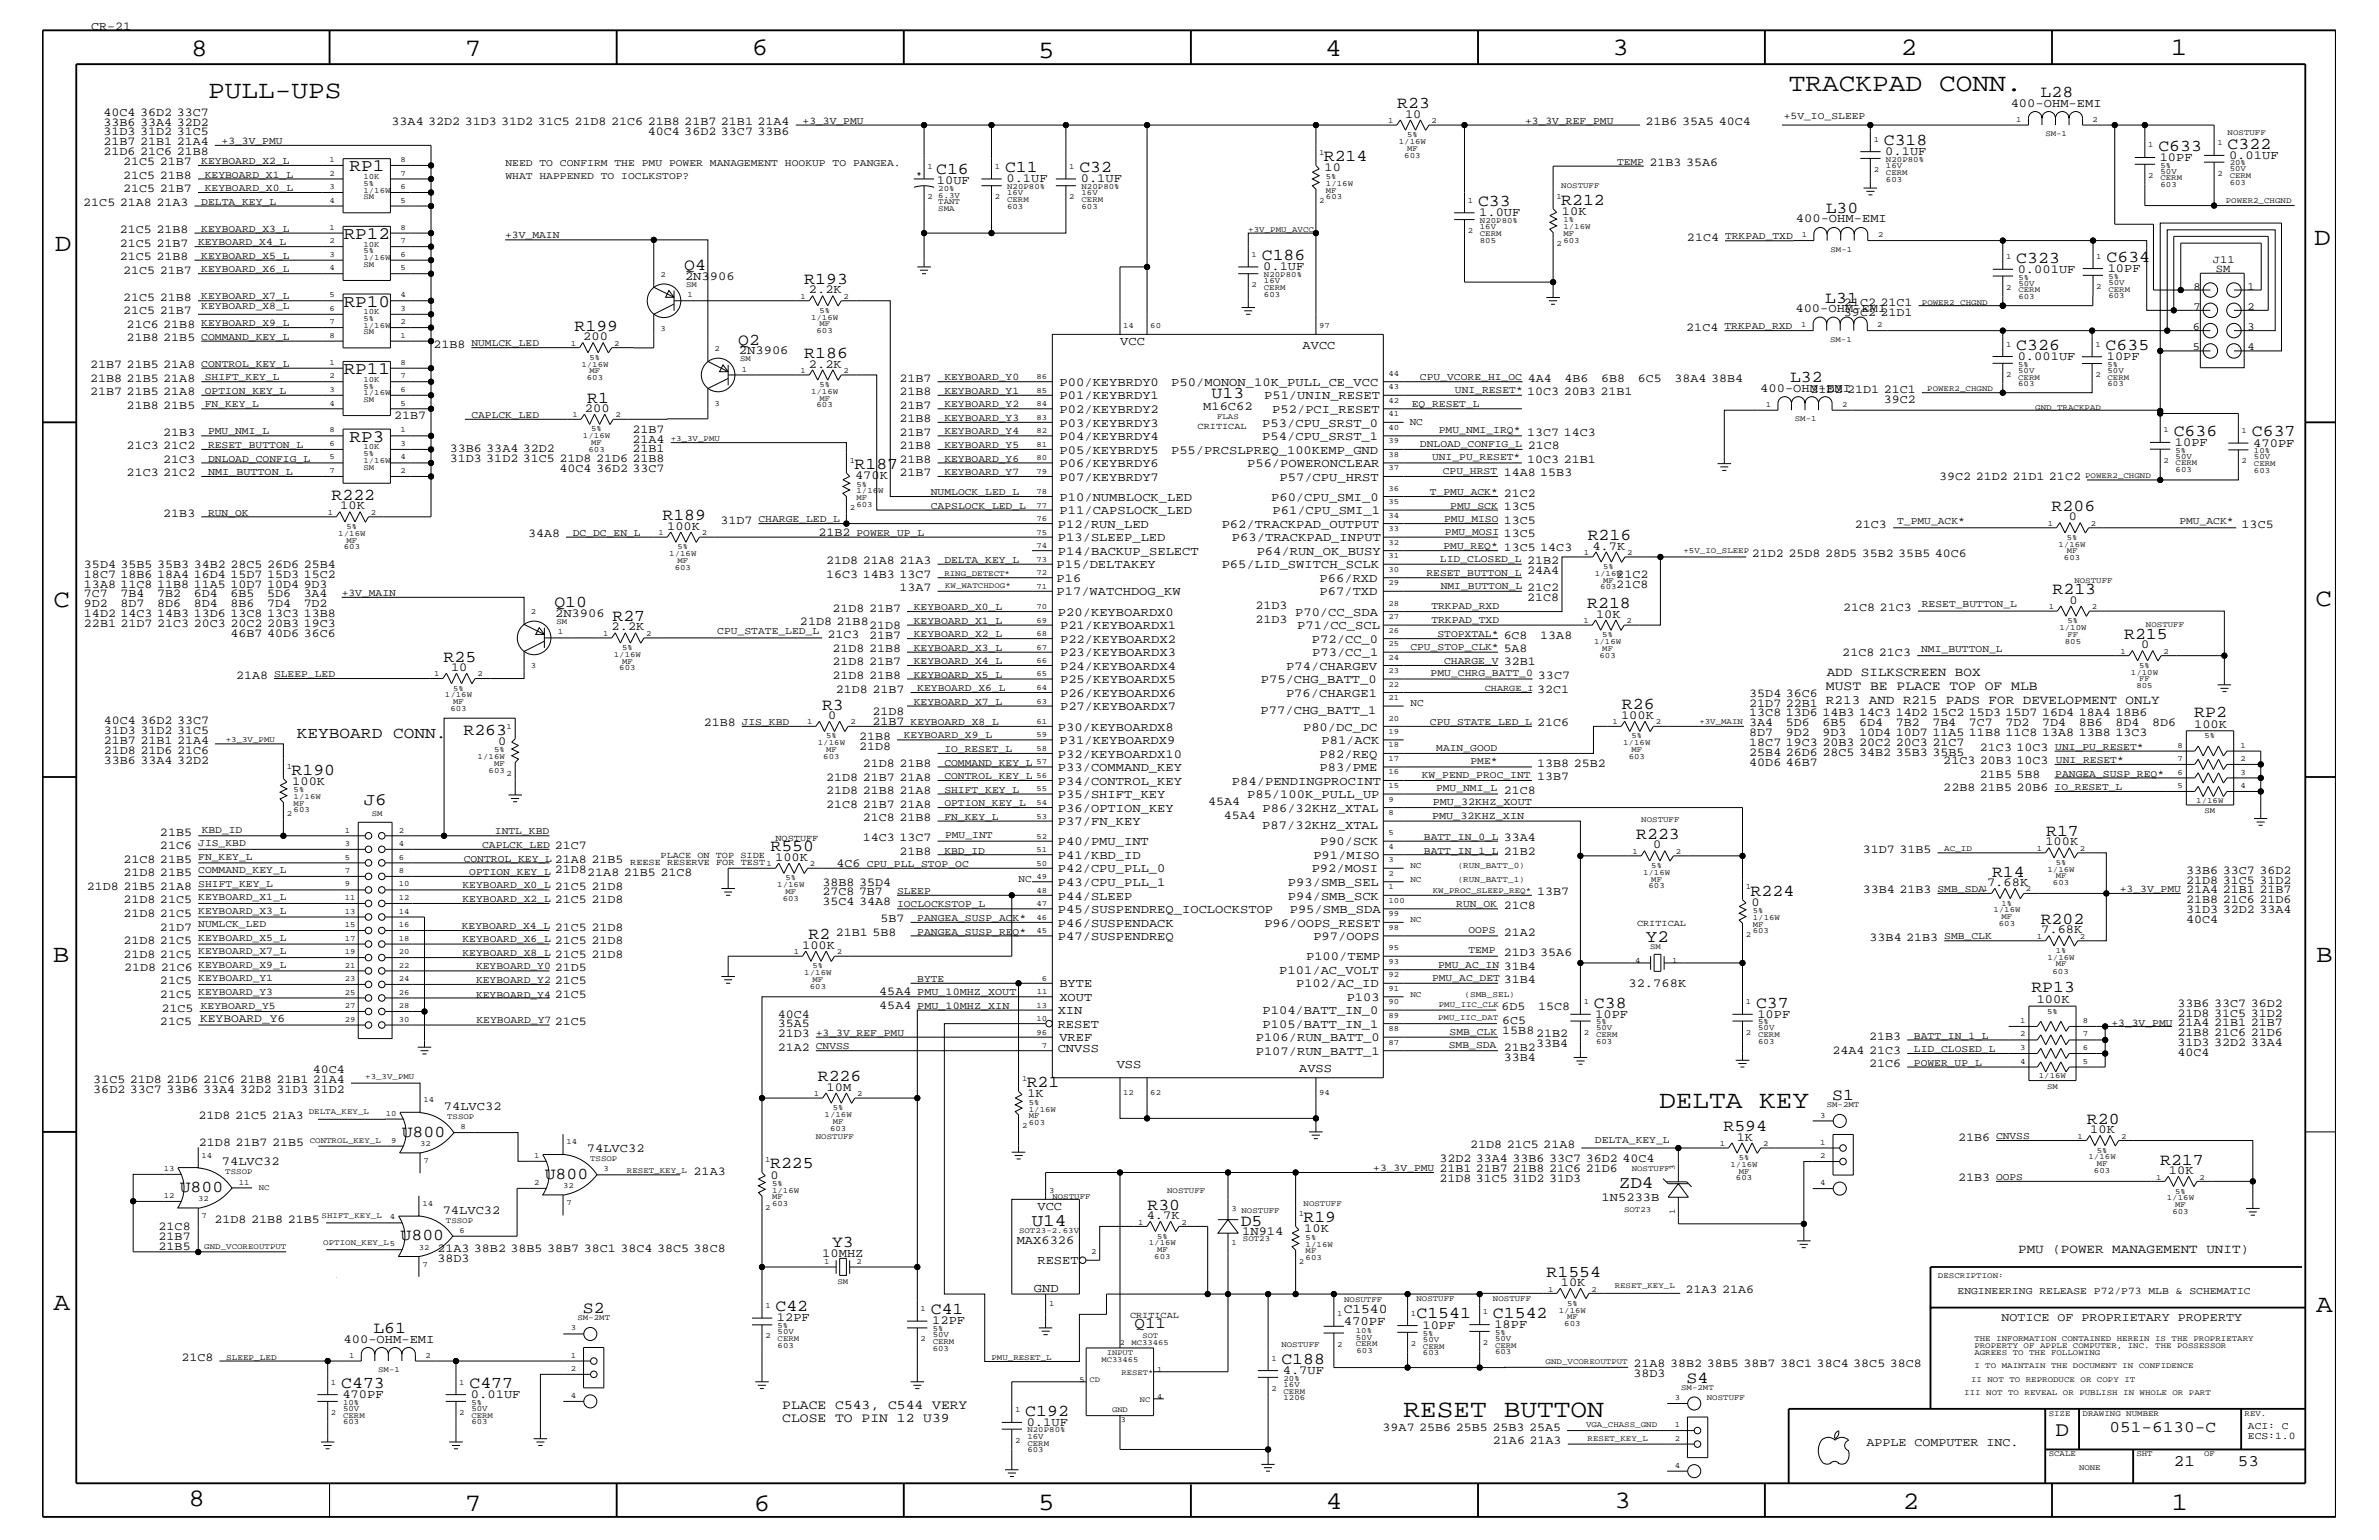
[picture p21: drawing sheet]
<svg xmlns="http://www.w3.org/2000/svg" width="432mm" height="279mm" viewBox="0 0 432 279" stroke-linecap="round" stroke-linejoin="round" font-family="sans-serif">
<defs><g id="words">
<g font-size="4.6">
<text x="34.7" y="10.2">8</text>
<text x="84.4" y="10.2">7</text>
<text x="136.4" y="10">6</text>
<text x="188.4" y="10.6">5</text>
<text x="240.5" y="10.2">4</text>
<text x="292.7" y="10">3</text>
<text x="345" y="9.9">2</text>
<text x="394" y="9.9">1</text>
<text x="37.8" y="17.8">PULL-UPS</text>
<text x="324.7" y="16.6">TRACKPAD CONN.</text>
<text x="9.9" y="45.6">D</text>
<text x="420" y="44.5">D</text>
<text x="9.7" y="110.2">C</text>
<text x="420.3" y="110">C</text>
<text x="9.6" y="174.6">B</text>
<text x="420.4" y="174.5">B</text>
<text x="301.1" y="201">DELTA KEY</text>
<text x="9.7" y="237.7">A</text>
<text x="420.4" y="238.1">A</text>
<text x="254.7" y="257.1">RESET BUTTON</text>
<text x="34.2" y="273.3">8</text>
<text x="84.4" y="274.1">7</text>
<text x="136.8" y="274.1">6</text>
<text x="188.4" y="273.9">5</text>
<text x="240.7" y="273.8">4</text>
<text x="293" y="273.6">3</text>
<text x="345.4" y="273.8">2</text>
<text x="394.2" y="274">1</text>
</g>
<text font-size="3.8" x="373.1" y="260.5">D</text>
<g font-size="3.2">
<text x="63.4" y="31.1">RP1</text>
<text x="62.4" y="43.4">RP12</text>
<text x="62.4" y="55.7">RP10</text>
<text x="62.4" y="67.9">RP11</text>
<text x="63.4" y="80.2">RP3</text>
<text x="66" y="146">J6</text>
<text x="298.7" y="170.9">Y2</text>
<text x="293.8" y="215.6">ZD4</text>
<text x="187.3" y="222.4">U14</text>
</g>
<g font-size="3">
<text x="370.4" y="17.7">L28</text>
<text x="253.6" y="19.6">R23</text>
<text x="240.3" y="29.3">R214</text>
<text x="341.9" y="26.3">C318</text>
<text x="391.8" y="27.3">C633</text>
<text x="404.3" y="27">C322</text>
<text x="169.9" y="31.6">C16</text>
<text x="182.4" y="31.2">C11</text>
<text x="195.9" y="31.2">C32</text>
<text x="268.3" y="37.4">C33</text>
<text x="283.4" y="37.2">R212</text>
<text x="331.4" y="38.7">L30</text>
<text x="229" y="47.2">C186</text>
<text x="366" y="47.6">C323</text>
<text x="382.4" y="47.5">C634</text>
<text x="124.2" y="49">Q4</text>
<text x="146" y="51.5">R193</text>
<text x="331.3" y="54.9">L31</text>
<text x="104.3" y="60">R199</text>
<text x="134" y="62.5">Q2</text>
<text x="146" y="65">R186</text>
<text x="366" y="63.5">C326</text>
<text x="382.2" y="63.5">C635</text>
<text x="324.9" y="69.4">L32</text>
<text x="106.6" y="73">R1</text>
<text x="219.9" y="72.2">U13</text>
<text x="394.5" y="79">C636</text>
<text x="408.7" y="79.2">C637</text>
<text x="155.1" y="85.1">R187</text>
<text x="60.2" y="90.7">R222</text>
<text x="120.2" y="94.4">R189</text>
<text x="372.4" y="92.7">R206</text>
<text x="288.2" y="98">R216</text>
<text x="372.6" y="107.8">R213</text>
<text x="100.6" y="110.2">Q10</text>
<text x="111.2" y="112.6">R27</text>
<text x="288.1" y="110.4">R218</text>
<text x="385.6" y="115.9">R215</text>
<text x="80.5" y="120">R25</text>
<text x="149.2" y="128.7">R3</text>
<text x="294.4" y="128.7">R26</text>
<text x="398.3" y="130">RP2</text>
<text x="84.1" y="133.3">R263</text>
<text x="52.9" y="140.5">R190</text>
<text x="139.8" y="154.5">R550</text>
<text x="297" y="152.2">R223</text>
<text x="371.4" y="151.7">R17</text>
<text x="361.6" y="159">R14</text>
<text x="317.8" y="162.5">R224</text>
<text x="370.4" y="167.6">R202</text>
<text x="146.7" y="170.4">R2</text>
<text x="368.7" y="180">RP13</text>
<text x="289.3" y="182.8">C38</text>
<text x="318.7" y="182.8">C37</text>
<text x="148.4" y="196.2">R226</text>
<text x="186.4" y="197.3">R21</text>
<text x="332.5" y="199.6">S1</text>
<text x="378.8" y="203.9">R20</text>
<text x="72.9" y="206.2">U800</text>
<text x="312.8" y="205.2">R594</text>
<text x="98.9" y="213.9">U800</text>
<text x="139.8" y="212">R225</text>
<text x="392.1" y="211.3">R217</text>
<text x="32.6" y="216.3">U800</text>
<text x="208.3" y="219.5">R30</text>
<text x="236.6" y="221.8">R19</text>
<text x="72.7" y="225">U800</text>
<text x="151" y="226.2">Y3</text>
<text x="225.2" y="222.5">D5</text>
<text x="280.7" y="231.6">R1554</text>
<text x="105.8" y="238.2">S2</text>
<text x="140.8" y="237.9">C42</text>
<text x="169" y="238.5">C41</text>
<text x="257.1" y="239.1">C1541</text>
<text x="271" y="239.1">C1542</text>
<text x="67.8" y="241.9">L61</text>
<text x="61.9" y="251.8">C473</text>
<text x="85.2" y="251.8">C477</text>
<text x="232.6" y="247.4">C188</text>
<text x="306.1" y="250.8">S4</text>
<text x="186.1" y="256.8">C192</text>
</g>
<g font-size="2.9">
<text x="53.9" y="133.8">KEYBOARD CONN.</text>
<text x="205.9" y="240.9">Q11</text>
<text x="382.9" y="259.9">051-6130-C</text>
<text x="394.5" y="266">21</text>
<text x="406.2" y="266">53</text>
</g>
<g font-size="2.4">
<text x="331.4" y="125.1">MUST BE PLACE TOP OF MLB</text>
<text x="243.9" y="238.3">C1540</text>
<text x="142" y="255.6">PLACE C543, C544 VERY</text>
<text x="142" y="258.1">CLOSE TO PIN 12 U39</text>
</g>
<g font-size="2.3">
<text x="331.6" y="122.6">ADD SILKSCREEN BOX</text>
<text x="366.3" y="227.4">PMU (POWER MANAGEMENT UNIT)</text>
<text x="243.9" y="240.5">470PF</text>
</g>
<g font-size="2.2">
<text x="16.6" y="5.5">CR-21</text>
<text x="18.8" y="22.8">33B6 33A4 32D2</text>
<text x="18.8" y="21">40C4 36D2 33C7</text>
<text x="71.1" y="22.7">33A4 32D2 31D3 31D2 31C5 21D8 21C6 21B8 21B7 21B1 21A4</text>
<text x="255" y="21.3">10</text>
<text x="298.7" y="22.7">21B6 35A5 40C4</text>
<text x="365" y="19.3">400-OHM-EMI</text>
<text x="18.8" y="26.4">21B7 21B1 21A4</text>
<text x="18.8" y="28.2">21D6 21C6 21B8</text>
<text x="18.8" y="24.6">31D3 31D2 31C5</text>
<text x="117.6" y="24.5">40C4 36D2 33C7 33B6</text>
<text x="342.2" y="28.2">0.1UF</text>
<text x="392" y="29.2">10PF</text>
<text x="404.6" y="28.8">0.01UF</text>
<text x="22.4" y="30">21C5 21B7</text>
<text x="22.4" y="32.5">21C5 21B8</text>
<text x="22.4" y="34.9">21C5 21B7</text>
<text x="170.1" y="33.4">10UF</text>
<text x="182.7" y="33.1">0.1UF</text>
<text x="196.2" y="33.1">0.1UF</text>
<text x="240.4" y="31.1">10</text>
<text x="299.4" y="30.2">21B3 35A6</text>
<text x="15.1" y="37.4">21C5 21A8 21A3</text>
<text x="268.5" y="39.2">1.0UF</text>
<text x="283.5" y="39">10K</text>
<text x="326" y="40.3">400-OHM-EMI</text>
<text x="21.8" y="42.3">21C5 21B8</text>
<text x="21.8" y="44.7">21C5 21B7</text>
<text x="21.8" y="47.2">21C5 21B8</text>
<text x="306.2" y="43.7">21C4</text>
<text x="22.4" y="49.7">21C5 21B7</text>
<text x="124.3" y="50.8">2N3906</text>
<text x="146.8" y="53.2">2.2K</text>
<text x="229.3" y="49">0.1UF</text>
<text x="366.2" y="49.5">0.001UF</text>
<text x="382.6" y="49.4">10PF</text>
<text x="22.4" y="54.6">21C5 21B8</text>
<text x="22.4" y="57">21C5 21B7</text>
<text x="23" y="59.4">21C6 21B8</text>
<text x="306.1" y="60">21C4</text>
<text x="325.9" y="56.7">400-OHM-EMI</text>
<text x="334.7" y="55.5">21C2 21C1</text>
<text x="334.7" y="57.2">39C2 21D1</text>
<text x="23" y="61.9">21B8 21B5</text>
<text x="78.7" y="63.1">21B8</text>
<text x="105.9" y="61.7">200</text>
<text x="134.1" y="64.2">2N3906</text>
<text x="203.3" y="62.7">VCC</text>
<text x="236.4" y="63.3">AVCC</text>
<text x="366.2" y="65.3">0.001UF</text>
<text x="382.4" y="65.3">10PF</text>
<text x="16.3" y="69.3">21B8 21B5 21A8</text>
<text x="16.3" y="66.8">21B7 21B5 21A8</text>
<text x="16.3" y="71.7">21B7 21B5 21A8</text>
<text x="146.8" y="66.7">2.2K</text>
<text x="163.2" y="71.7">21B8</text>
<text x="163.2" y="69.3">21B7</text>
<text x="192.3" y="70">P00/KEYBRDY0</text>
<text x="212.6" y="70">P50/MONON_10K_PULL_CE_VCC</text>
<text x="277.2" y="71.7">10C3 20B3 21B1</text>
<text x="277.3" y="69.3">4A4</text>
<text x="284" y="69.3">4B6</text>
<text x="290.6" y="69.3">6B8</text>
<text x="297.3" y="69.3">6C5</text>
<text x="303.9" y="69.3">38A4 38B4</text>
<text x="319.5" y="71.1">400-OHM-EMI21D1 21C1</text>
<text x="328.6" y="71.3">21D2</text>
<text x="23" y="74.2">21B8 21B5</text>
<text x="71.5" y="76.1">21B7</text>
<text x="106.2" y="74.7">200</text>
<text x="163.2" y="76.6">21B8</text>
<text x="163.2" y="74.2">21B7</text>
<text x="192.3" y="72.5">P01/KEYBRDY1</text>
<text x="192.3" y="74.9">P02/KEYBRDY2</text>
<text x="192.3" y="77.4">P03/KEYBRDY3</text>
<text x="218.4" y="74.3">M16C62</text>
<text x="229.1" y="77.4">P53/CPU_SRST_0</text>
<text x="229.4" y="72.5">P51/UNIN_RESET</text>
<text x="230.9" y="74.9">P52/PCI_RESET</text>
<text x="341.9" y="73">39C2</text>
<text x="23" y="81.5">21C3 21C2</text>
<text x="29.6" y="84">21C3</text>
<text x="29.6" y="79.1">21B3</text>
<text x="81.6" y="82.1">33B6 33A4 32D2</text>
<text x="81.6" y="83.9">31D3 31D2 31C5 21D8 21D6 21B8</text>
<text x="114.8" y="80.3">21A4</text>
<text x="114.8" y="82.1">21B1</text>
<text x="114.8" y="78.5">21B7</text>
<text x="163.2" y="84">21B8</text>
<text x="163.2" y="81.5">21B8</text>
<text x="163.2" y="79.1">21B7</text>
<text x="192.3" y="79.8">P04/KEYBRDY4</text>
<text x="192.3" y="82.3">P05/KEYBRDY5</text>
<text x="212.6" y="82.3">P55/PRCSLPREQ_100KEMP_GND</text>
<text x="229.1" y="79.8">P54/CPU_SRST_1</text>
<text x="277.2" y="84">10C3 21B1</text>
<text x="277.2" y="79.1">13C7 14C3</text>
<text x="277.3" y="81.5">21C8</text>
<text x="394.8" y="80.9">10PF</text>
<text x="409" y="81">470PF</text>
<text x="23" y="86.4">21C3 21C2</text>
<text x="101.6" y="85.7">40C4 36D2 33C7</text>
<text x="155.2" y="86.9">470K</text>
<text x="163.2" y="86.4">21B7</text>
<text x="192.3" y="84.8">P06/KEYBRDY6</text>
<text x="192.3" y="87.2">P07/KEYBRDY7</text>
<text x="226.4" y="84.8">P56/POWERONCLEAR</text>
<text x="232.2" y="87.2">P57/CPU_HRST</text>
<text x="272.9" y="86.4">14A8 15B3</text>
<text x="352" y="87.1">39C2 21D2 21D1 21C2</text>
<text x="29.6" y="93.8">21B3</text>
<text x="61.8" y="92.4">10K</text>
<text x="130.8" y="95">31D7</text>
<text x="192" y="95.8">P12/RUN_LED</text>
<text x="192.3" y="93.3">P11/CAPSLOCK_LED</text>
<text x="192.3" y="90.8">P10/NUMBLOCK_LED</text>
<text x="221.7" y="95.8">P62/TRACKPAD_OUTPUT</text>
<text x="230.7" y="90.8">P60/CPU_SMI_0</text>
<text x="231" y="93.3">P61/CPU_SMI_1</text>
<text x="272.9" y="95">13C5</text>
<text x="272.9" y="92.5">13C5</text>
<text x="272.9" y="90.1">21C2</text>
<text x="336.7" y="95.8">21C3</text>
<text x="375.5" y="94.4">0</text>
<text x="406.9" y="95.8">13C5</text>
<text x="95.8" y="97.5">34A8</text>
<text x="121.1" y="96.1">100K</text>
<text x="148.5" y="97.2">21B2</text>
<text x="192" y="100.7">P14/BACKUP_SELECT</text>
<text x="192" y="98.2">P13/SLEEP_LED</text>
<text x="223.6" y="98.2">P63/TRACKPAD_INPUT</text>
<text x="228.1" y="100.7">P64/RUN_OK_BUSY</text>
<text x="272.9" y="99.9">13C5 14C3</text>
<text x="272.9" y="97.5">13C5</text>
<text x="289" y="99.7">4.7K</text>
<text x="318" y="101.1">21D2 25D8 28D5 35B2 35B5 40C6</text>
<text x="15.2" y="106.6">13A8 11C8 11B8 11A5 10D7 10D4 9D3</text>
<text x="15.2" y="104.8">18C7 18B6 18A4 16D4 15D7 15D3 15C2</text>
<text x="15.2" y="103">35D4 35B5 35B3 34B2 28C5 26D6 25B4</text>
<text x="149.9" y="104.8">16C3 14B3 13C7</text>
<text x="149.9" y="102.4">21D8 21A8 21A3</text>
<text x="163.2" y="107.3">13A7</text>
<text x="191.8" y="103.1">P15/DELTAKEY</text>
<text x="191.8" y="105.6">P16</text>
<text x="221.7" y="103.1">P65/LID_SWITCH_SCLK</text>
<text x="239.5" y="105.6">P66/RXD</text>
<text x="277.2" y="107.3">21C2</text>
<text x="277.2" y="102.4">21B2</text>
<text x="277.2" y="104.1">24A4</text>
<text x="293.4" y="104.8">21C2</text>
<text x="293.4" y="106.6">21C8</text>
<text x="15.2" y="112">14D2 14C3 14B3 13D6 13C8 13C3 13B8</text>
<text x="15.2" y="113.7">22B1 21D7 21C3 20C3 20C2 20B3 19C3</text>
<text x="15.2" y="108.4">7C7</text>
<text x="15.2" y="110.2">9D2</text>
<text x="21.9" y="108.4">7B4</text>
<text x="21.9" y="110.2">8D7</text>
<text x="28.5" y="108.4">7B2</text>
<text x="28.5" y="110.2">8D6</text>
<text x="35.2" y="108.4">6D4</text>
<text x="35.2" y="110.2">8D4</text>
<text x="41.8" y="108.4">6B5</text>
<text x="41.8" y="110.2">8B6</text>
<text x="48.5" y="108.4">5D6</text>
<text x="48.5" y="110.2">7D4</text>
<text x="55.1" y="108.4">3A4</text>
<text x="55.1" y="110.2">7D2</text>
<text x="100.8" y="111.9">2N3906</text>
<text x="145.2" y="113.4">21D8 21B8</text>
<text x="151.1" y="111">21D8 21B7</text>
<text x="191.8" y="108">P17/WATCHDOG_KW</text>
<text x="192" y="111.7">P20/KEYBOARDX0</text>
<text x="227.9" y="110.6">21D3</text>
<text x="227.9" y="113">21D3</text>
<text x="235.1" y="111.7">P70/CC_SDA</text>
<text x="239.5" y="108">P67/TXD</text>
<text x="277.2" y="109.1">21C8</text>
<text x="289.7" y="112.1">10K</text>
<text x="334.5" y="110.9">21C8 21C3</text>
<text x="375.6" y="109.5">0</text>
<text x="41.8" y="115.5">46B7 40D6 36C6</text>
<text x="111" y="114.4">2.2K</text>
<text x="150.2" y="115.7">21C3</text>
<text x="151.1" y="118.3">21D8 21B8</text>
<text x="157.7" y="115.9">21B7</text>
<text x="157.7" y="114">21D8</text>
<text x="192.4" y="114.2">P21/KEYBOARDX1</text>
<text x="192.4" y="116.6">P22/KEYBOARDX2</text>
<text x="192.4" y="119.1">P23/KEYBOARDX3</text>
<text x="235.5" y="114.2">P71/CC_SCL</text>
<text x="238.1" y="116.6">P72/CC_0</text>
<text x="238.2" y="119.1">P73/CC_1</text>
<text x="272.9" y="118.3">5A8</text>
<text x="272.9" y="115.9">6C8</text>
<text x="279.6" y="115.9">13A8</text>
<text x="334.4" y="119">21C8 21C3</text>
<text x="388.6" y="117.6">0</text>
<text x="42.8" y="123.1">21A8</text>
<text x="81.9" y="121.8">10</text>
<text x="151.1" y="120.7">21D8 21B7</text>
<text x="151.1" y="123.2">21D8 21B8</text>
<text x="151.7" y="125.6">21D8 21B7</text>
<text x="192.4" y="121.5">P24/KEYBOARDX4</text>
<text x="192.4" y="124">P25/KEYBOARDX5</text>
<text x="228.9" y="124">P75/CHG_BATT_0</text>
<text x="233.5" y="121.5">P74/CHARGEV</text>
<text x="272.9" y="120.7">32B1</text>
<text x="279" y="125.6">32C1</text>
<text x="279.1" y="123.2">33C7</text>
<text x="18.8" y="131.4">40C4 36D2 33C7</text>
<text x="127.7" y="131.8">21B8</text>
<text x="150.3" y="130.4">0</text>
<text x="158.4" y="131.5">21B7</text>
<text x="158.4" y="129.8">21D8</text>
<text x="192.4" y="126.4">P26/KEYBOARDX6</text>
<text x="192.4" y="128.9">P27/KEYBOARDX7</text>
<text x="228.8" y="129.5">P77/CHG_BATT_1</text>
<text x="233.4" y="126.4">P76/CHARGE1</text>
<text x="279" y="131.8">21C6</text>
<text x="294.2" y="130.4">100K</text>
<text x="317.5" y="131.8">3A4</text>
<text x="317.5" y="130">13C8 13D6 14B3 14C3 14D2 15C2 15D3 15D7 16D4 18A4 18B6</text>
<text x="317.5" y="128.2">21D7 22B1 R213 AND R215 PADS FOR DEVELOPMENT ONLY</text>
<text x="317.5" y="126.4">35D4 36C6</text>
<text x="324.1" y="131.8">5D6</text>
<text x="330.8" y="131.8">6B5</text>
<text x="337.4" y="131.8">6D4</text>
<text x="344.1" y="131.8">7B2</text>
<text x="350.7" y="131.8">7B4</text>
<text x="357.4" y="131.8">7C7</text>
<text x="364" y="131.8">7D2</text>
<text x="370.7" y="131.8">7D4</text>
<text x="377.3" y="131.8">8B6</text>
<text x="384" y="131.8">8D4</text>
<text x="390.6" y="131.8">8D6</text>
<text x="398.3" y="132">100K</text>
<text x="18.8" y="133.2">31D3 31D2 31C5</text>
<text x="18.8" y="136.8">21D8 21D6 21C6</text>
<text x="18.8" y="135">21B7 21B1 21A4</text>
<text x="90.4" y="135.1">0</text>
<text x="155.9" y="134.2">21B8</text>
<text x="155.9" y="136">21D8</text>
<text x="192" y="132.5">P30/KEYBOARDX8</text>
<text x="192" y="137.5">P32/KEYBOARDX10</text>
<text x="192.3" y="135">P31/KEYBOARDX9</text>
<text x="236.5" y="132.5">P80/DC_DC</text>
<text x="239.5" y="137.5">P82/REQ</text>
<text x="239.9" y="135">P81/ACK</text>
<text x="317.5" y="133.6">8D7</text>
<text x="317.5" y="135.3">18C7 19C3 20B3 20C2 20C3 21C7</text>
<text x="317.5" y="137.1">25B4 26D6 28C5 34B2 35B3 35B5</text>
<text x="324.1" y="133.6">9D2</text>
<text x="330.8" y="133.6">9D3</text>
<text x="337.4" y="133.6">10D4 10D7 11A5 11B8 11C8 13A8 13B8 13C3</text>
<text x="359.4" y="136.3">21C3 10C3</text>
<text x="18.8" y="138.6">33B6 33A4 32D2</text>
<text x="53" y="142.4">100K</text>
<text x="149.9" y="141.6">21D8 21B7 21A8</text>
<text x="156.6" y="139.2">21D8 21B8</text>
<text x="192" y="142.4">P34/CONTROL_KEY</text>
<text x="192" y="139.9">P33/COMMAND_KEY</text>
<text x="223.6" y="142.4">P84/PENDINGPROCINT</text>
<text x="239.5" y="139.9">P83/PME</text>
<text x="279" y="139.1">13B8 25B2</text>
<text x="279" y="141.6">13B7</text>
<text x="317.5" y="138.9">40D6 46B7</text>
<text x="352.7" y="138.7">21C3 20B3 10C3</text>
<text x="352.7" y="143.6">22B8 21B5 20B6</text>
<text x="359.4" y="141.1">21B5 5B8</text>
<text x="149.9" y="146.5">21C8 21B7 21A8</text>
<text x="149.9" y="144.1">21D8 21B8 21A8</text>
<text x="156.6" y="149">21C8 21B8</text>
<text x="192" y="149.7">P37/FN_KEY</text>
<text x="192" y="147.3">P36/OPTION_KEY</text>
<text x="192" y="144.8">P35/SHIFT_KEY</text>
<text x="219.3" y="146.1">45A4</text>
<text x="222.1" y="148.6">45A4</text>
<text x="226.4" y="144.8">P85/100K_PULL_UP</text>
<text x="229.2" y="147.3">P86/32KHZ_XTAL</text>
<text x="272.9" y="144.1">21C8</text>
<text x="29" y="151.6">21B5</text>
<text x="29" y="154.1">21C6</text>
<text x="100.7" y="154.1">21C7</text>
<text x="156.6" y="152.6">14C3 13C7</text>
<text x="163.2" y="155.1">21B8</text>
<text x="192" y="155.8">P41/KBD_ID</text>
<text x="192" y="153.4">P40/PMU_INT</text>
<text x="229.1" y="150.3">P87/32KHZ_XTAL</text>
<text x="238.4" y="155.8">P91/MISO</text>
<text x="239.6" y="153.4">P90/SCK</text>
<text x="272.9" y="155.1">21B2</text>
<text x="272.9" y="152.6">33A4</text>
<text x="300.1" y="153.9">0</text>
<text x="338.1" y="154.7">31D7 31B5</text>
<text x="371.2" y="153.4">100K</text>
<text x="15.7" y="161.5">21D8 21B5 21A8</text>
<text x="22.4" y="159">21D8 21B5</text>
<text x="22.4" y="156.6">21C8 21B5</text>
<text x="100.7" y="161.5">21C5 21D8</text>
<text x="100.7" y="156.6">21A8 21B5</text>
<text x="100.7" y="158.3">21D8</text>
<text x="106.6" y="159">21A8 21B5 21C8</text>
<text x="140.7" y="156.2">100K</text>
<text x="149.3" y="160.7">38B8 35D4</text>
<text x="151.8" y="157.3">4C6</text>
<text x="192" y="160.7">P43/CPU_PLL_1</text>
<text x="192" y="158.3">P42/CPU_PLL_0</text>
<text x="233.8" y="160.7">P93/SMB_SEL</text>
<text x="238.1" y="158.3">P92/MOSI</text>
<text x="360.7" y="160.7">7.68K</text>
<text x="396.8" y="160.3">21D8 31C5 31D2</text>
<text x="396.8" y="158.5">33B6 33C7 36D2</text>
<text x="22.4" y="166.4">21D8 21C5</text>
<text x="22.4" y="163.9">21D8 21C5</text>
<text x="100.7" y="163.9">21C5 21D8</text>
<text x="149.3" y="162.4">27C8 7B7</text>
<text x="149.3" y="164.2">35C4 34A8</text>
<text x="159.8" y="167.3">5B7</text>
<text x="192" y="165.7">P45/SUSPENDREQ_IOCLOCKSTOP</text>
<text x="192" y="163.2">P44/SLEEP</text>
<text x="233.8" y="163.2">P94/SMB_SCK</text>
<text x="234.1" y="165.7">P95/SMB_SDA</text>
<text x="272.9" y="164.9">21C8</text>
<text x="279" y="162.4">13B7</text>
<text x="317.9" y="164.3">0</text>
<text x="338.1" y="162.1">33B4 21B3</text>
<text x="396.8" y="162.1">21A4 21B1 21B7</text>
<text x="396.8" y="163.9">21B8 21C6 21D6</text>
<text x="396.8" y="165.7">31D3 32D2 33A4</text>
<text x="396.8" y="167.5">40C4</text>
<text x="22.4" y="173.7">21D8 21C5</text>
<text x="22.4" y="171.3">21D8 21C5</text>
<text x="29" y="168.8">21D7</text>
<text x="100.7" y="173.7">21C5 21D8</text>
<text x="100.7" y="171.3">21C5 21D8</text>
<text x="100.7" y="168.8">21C5 21D8</text>
<text x="145.6" y="172.1">100K</text>
<text x="151.7" y="169.8">21B1 5B8</text>
<text x="192" y="170.6">P47/SUSPENDREQ</text>
<text x="192" y="168.1">P46/SUSPENDACK</text>
<text x="229.5" y="168.1">P96/OOPS_RESET</text>
<text x="238.4" y="170.6">P97/OOPS</text>
<text x="272.9" y="173.5">21D3 35A6</text>
<text x="272.9" y="169.8">21A2</text>
<text x="339.3" y="170.7">33B4 21B3</text>
<text x="370.5" y="169.3">7.68K</text>
<text x="22.5" y="176.2">21D8 21C6</text>
<text x="29" y="178.6">21C5</text>
<text x="100.7" y="178.6">21C5</text>
<text x="100.7" y="176.2">21D5</text>
<text x="192.3" y="179.2">BYTE</text>
<text x="232.2" y="176.7">P101/AC_VOLT</text>
<text x="235.2" y="179.2">P102/AC_ID</text>
<text x="237.1" y="174.2">P100/TEMP</text>
<text x="272.9" y="178.4">31B4</text>
<text x="272.9" y="175.9">31B4</text>
<text x="295.6" y="179.2">32.768K</text>
<text x="29" y="186">21C5 KEYBOARD_Y6</text>
<text x="29" y="181.1">21C5</text>
<text x="29.3" y="183.5">21C5</text>
<text x="100.7" y="186">21C5</text>
<text x="100.7" y="181.1">21C5</text>
<text x="141.2" y="184.6">40C4</text>
<text x="159.6" y="183.1">45A4</text>
<text x="159.6" y="180.6">45A4</text>
<text x="192" y="184">XIN</text>
<text x="192.3" y="181.6">XOUT</text>
<text x="229.2" y="184">P104/BATT_IN_0</text>
<text x="244.4" y="181.6">P103</text>
<text x="272.5" y="183.3">6D5</text>
<text x="272.7" y="185.7">6C5</text>
<text x="279.2" y="183.3">15C8</text>
<text x="289.6" y="184.6">10PF</text>
<text x="319" y="184.6">10PF</text>
<text x="369.7" y="181.9">100K</text>
<text x="395.2" y="184.4">21D8 31C5 31D2</text>
<text x="395.2" y="182.6">33B6 33C7 36D2</text>
<text x="141.2" y="190.6">21A2</text>
<text x="141.2" y="188.2">21D3</text>
<text x="141.2" y="186.4">35A5</text>
<text x="192" y="186.5">RESET</text>
<text x="192" y="190.8">CNVSS</text>
<text x="192.3" y="188.9">VREF</text>
<text x="227.9" y="191.4">P107/RUN_BATT_1</text>
<text x="227.9" y="188.9">P106/RUN_BATT_0</text>
<text x="229.2" y="186.5">P105/BATT_IN_1</text>
<text x="272.7" y="187.5">15B8</text>
<text x="272.9" y="190.6">21B2</text>
<text x="278.8" y="188.2">21B2</text>
<text x="278.8" y="190">33B4</text>
<text x="332.6" y="191.1">24A4 21C3</text>
<text x="339.3" y="188.7">21B3</text>
<text x="395.2" y="186.2">21A4 21B1 21B7</text>
<text x="395.2" y="188">21B8 21C6 21D6</text>
<text x="395.2" y="189.8">31D3 32D2 33A4</text>
<text x="395.2" y="191.6">40C4</text>
<text x="16.9" y="196.5">31C5 21D8 21D6 21C6 21B8 21B1 21A4</text>
<text x="56.8" y="194.7">40C4</text>
<text x="150" y="197.9">10M</text>
<text x="202.7" y="193.8">VSS</text>
<text x="235.8" y="194.5">AVSS</text>
<text x="272.9" y="192.4">33B4</text>
<text x="339.3" y="193.6">21C6</text>
<text x="16.9" y="198.3">36D2 33C7 33B6 33A4 32D2 31D3 31D2</text>
<text x="36" y="203.1">21D8 21C5 21A3</text>
<text x="80.6" y="201.3">74LVC32</text>
<text x="186.5" y="199.1">1K</text>
<text x="36.1" y="207.9">21D8 21B7 21B5</text>
<text x="106.5" y="209">74LVC32</text>
<text x="266.8" y="208.3">21D8 21C5 21A8</text>
<text x="315.2" y="206.9">1K</text>
<text x="355.4" y="206.9">21B6</text>
<text x="379.4" y="205.6">10K</text>
<text x="40.3" y="211.4">74LVC32</text>
<text x="125.9" y="213.1">21A3</text>
<text x="139.9" y="213.8">0</text>
<text x="261.3" y="212.7">21B1 21B7 21B8 21C6 21D6</text>
<text x="261.3" y="214.5">21D8 31C5 31D2 31D3</text>
<text x="261.3" y="210.9">32D2 33A4 33B6 33C7 36D2 40C4</text>
<text x="355.4" y="214.3">21B3</text>
<text x="393.7" y="213">10K</text>
<text x="38.9" y="221.9">21D8 21B8 21B5</text>
<text x="80.3" y="220.2">74LVC32</text>
<text x="188.3" y="219.6">VCC</text>
<text x="208.1" y="221.1">4.7K</text>
<text x="290.7" y="217.8">1N5233B</text>
<text x="28.8" y="226.7">21B5</text>
<text x="28.8" y="225">21B7</text>
<text x="28.8" y="223.2">21C8</text>
<text x="79.4" y="227.1">21A3 38B2 38B5 38B7 38C1 38C4 38C5 38C8</text>
<text x="184.5" y="225.7">MAX6326</text>
<text x="225.5" y="224">1N914</text>
<text x="236.7" y="223.6">10K</text>
<text x="79.4" y="228.9">38D3</text>
<text x="149.2" y="228">10MHZ</text>
<text x="188.3" y="229.4">RESET</text>
<text x="283.3" y="233.3">10K</text>
<text x="141" y="239.7">12PF</text>
<text x="187.7" y="234.3">GND</text>
<text x="305.9" y="234.7">21A3 21A6</text>
<text x="363.3" y="239.7">NOTICE OF PROPRIETARY PROPERTY</text>
<text x="62.4" y="243.6">400-OHM-EMI</text>
<text x="169.2" y="240.3">12PF</text>
<text x="258.2" y="241.1">10PF</text>
<text x="271.2" y="240.9">18PF</text>
<text x="32.9" y="246.9">21C8</text>
<text x="232.8" y="249.3">4.7UF</text>
<text x="296.5" y="248.1">21A8 38B2 38B5 38B7 38C1 38C4 38C5 38C8</text>
<text x="296.5" y="249.9">38D3</text>
<text x="62.1" y="253.7">470PF</text>
<text x="85.5" y="253.7">0.01UF</text>
<text x="186.4" y="258.7">0.1UF</text>
<text x="251" y="259.5">39A7 25B6 25B5 25B3 25A5</text>
<text x="271" y="262">21A6 21A3</text>
<text x="338.8" y="262.3">APPLE COMPUTER INC.</text>
</g>
<g font-size="2">
<text x="401.7" y="47.8">J11</text>
<text x="398.1" y="52.5">8</text>
<text x="402.2" y="49.4">SM</text>
<text x="407.9" y="52.5">1</text>
<text x="398" y="59.9">6</text>
<text x="398.1" y="56.2">7</text>
<text x="407.9" y="59.9">3</text>
<text x="407.9" y="56.2">2</text>
<text x="398" y="63.5">5</text>
<text x="407.9" y="63.5">4</text>
</g>
<g font-size="1.9">
<text x="145.7" y="22.4">+3_3V_PMU</text>
<text x="276.8" y="22.4">+3_3V_REF_PMU</text>
<text x="323.8" y="21.5">+5V_IO_SLEEP</text>
<text x="36.5" y="29.8">KEYBOARD_X2_L</text>
<text x="40.2" y="26.1">+3_3V_PMU</text>
<text x="293.5" y="29.9">TEMP</text>
<text x="37.2" y="32.3">KEYBOARD_X1_L</text>
<text x="37.2" y="34.7">KEYBOARD_X0_L</text>
<text x="91.7" y="30.1">NEED TO CONFIRM THE PMU POWER MANAGEMENT HOOKUP TO PANGEA.</text>
<text x="91.7" y="32.6">WHAT HAPPENED TO IOCLKSTOP?</text>
<text x="36.5" y="37.1">DELTA_KEY_L</text>
<text x="35.9" y="44.5">KEYBOARD_X4_L</text>
<text x="36.5" y="42">KEYBOARD_X3_L</text>
<text x="36.5" y="46.9">KEYBOARD_X5_L</text>
<text x="91.7" y="43.3">+3V_MAIN</text>
<text x="313.1" y="43.4">TRKPAD_TXD</text>
<text x="36.5" y="49.4">KEYBOARD_X6_L</text>
<text x="36.5" y="54.3">KEYBOARD_X7_L</text>
<text x="36.5" y="56.1">KEYBOARD_X8_L</text>
<text x="36.5" y="59.2">KEYBOARD_X9_L</text>
<text x="313" y="59.7">TRKPAD_RXD</text>
<text x="36.5" y="61.7">COMMAND_KEY_L</text>
<text x="85.6" y="62.8">NUMLCK_LED</text>
<text x="36.5" y="66.5">CONTROL_KEY_L</text>
<text x="37.2" y="71.5">OPTION_KEY_L</text>
<text x="37.2" y="69">SHIFT_KEY_L</text>
<text x="171.4" y="71.5">KEYBOARD_Y1</text>
<text x="171.4" y="69">KEYBOARD_Y0</text>
<text x="257.7" y="68.9">CPU_VCORE_HI_OC</text>
<text x="264.1" y="71.3">UNI_RESET*</text>
<text x="37.2" y="73.9">FN_KEY_L</text>
<text x="85.6" y="75.8">CAPLCK_LED</text>
<text x="171.4" y="76.4">KEYBOARD_Y3</text>
<text x="171.4" y="73.9">KEYBOARD_Y2</text>
<text x="255.9" y="77.1">NC</text>
<text x="256.2" y="73.8">EQ_RESET_L</text>
<text x="37.8" y="81.3">RESET_BUTTON_L</text>
<text x="37.8" y="83.7">DNLOAD_CONFIG_L</text>
<text x="37.8" y="78.8">PMU_NMI_L</text>
<text x="171.4" y="83.7">KEYBOARD_Y6</text>
<text x="171.4" y="81.3">KEYBOARD_Y5</text>
<text x="171.4" y="78.8">KEYBOARD_Y4</text>
<text x="257.7" y="81">DNLOAD_CONFIG_L</text>
<text x="259.9" y="83.5">UNI_PU_RESET*</text>
<text x="261.2" y="78.6">PMU_NMI_IRQ*</text>
<text x="37.8" y="86.2">NMI_BUTTON_L</text>
<text x="169" y="89.9">NUMLOCK_LED_L</text>
<text x="171.4" y="86.2">KEYBOARD_Y7</text>
<text x="259.5" y="89.9">T_PMU_ACK*</text>
<text x="261.9" y="85.9">CPU_HRST</text>
<text x="37.8" y="93.6">RUN_OK</text>
<text x="137.7" y="94.8">CHARGE_LED_L</text>
<text x="169" y="92.3">CAPSLOCK_LED_L</text>
<text x="262.1" y="94.8">PMU_MISO</text>
<text x="263.2" y="92.4">PMU_SCK</text>
<text x="344.3" y="95.1">T_PMU_ACK*</text>
<text x="395.6" y="95">PMU_ACK*</text>
<text x="104" y="97.2">DC_DC_EN_L</text>
<text x="155.4" y="97.2">POWER_UP_L</text>
<text x="261.4" y="102">LID_CLOSED_L</text>
<text x="262" y="99.5">PMU_REQ*</text>
<text x="262.3" y="97.1">PMU_MOSI</text>
<text x="171.4" y="102.1">DELTA_KEY_L</text>
<text x="258.9" y="104.4">RESET_BUTTON_L</text>
<text x="261.5" y="106.9">NMI_BUTTON_L</text>
<text x="62" y="108.1">+3V_MAIN</text>
<text x="165.9" y="110.7">KEYBOARD_X0_L</text>
<text x="165.9" y="113.2">KEYBOARD_X1_L</text>
<text x="259.8" y="110.6">TRKPAD_RXD</text>
<text x="259.8" y="113">TRKPAD_TXD</text>
<text x="348.8" y="110.2">RESET_BUTTON_L</text>
<text x="130.2" y="115.1">CPU_STATE_LED_L</text>
<text x="165.9" y="115.6">KEYBOARD_X2_L</text>
<text x="165.9" y="118.1">KEYBOARD_X3_L</text>
<text x="256" y="117.9">CPU_STOP_CLK*</text>
<text x="260.9" y="115.5">STOPXTAL*</text>
<text x="348.7" y="118.3">NMI_BUTTON_L</text>
<text x="49.7" y="122.9">SLEEP_LED</text>
<text x="165.9" y="120.5">KEYBOARD_X4_L</text>
<text x="165.9" y="123">KEYBOARD_X5_L</text>
<text x="166.5" y="125.4">KEYBOARD_X6_L</text>
<text x="259.7" y="122.7">PMU_CHRG_BATT_0</text>
<text x="262.1" y="120.4">CHARGE_V</text>
<text x="134.6" y="131.5">JIS_KBD</text>
<text x="165.3" y="131.5">KEYBOARD_X8_L</text>
<text x="165.9" y="127.8">KEYBOARD_X7_L</text>
<text x="256" y="128.1">NC</text>
<text x="259.5" y="131.5">CPU_STATE_LED_L</text>
<text x="164" y="134">KEYBOARD_X9_L</text>
<text x="171.4" y="136.4">IO_RESET_L</text>
<text x="260.7" y="136.2">MAIN_GOOD</text>
<text x="373" y="136">UNI_PU_RESET*</text>
<text x="171.4" y="143.8">SHIFT_KEY_L</text>
<text x="171.4" y="141.4">CONTROL_KEY_L</text>
<text x="171.4" y="138.9">COMMAND_KEY_L</text>
<text x="258.1" y="141.2">KW_PEND_PROC_INT</text>
<text x="260.6" y="143.6">PMU_NMI_L</text>
<text x="266.9" y="138.6">PME*</text>
<text x="372.9" y="143.4">IO_RESET_L</text>
<text x="373" y="140.9">PANGEA_SUSP_REQ*</text>
<text x="373.2" y="138.5">UNI_RESET*</text>
<text x="171.4" y="148.7">FN_KEY_L</text>
<text x="171.4" y="146.3">OPTION_KEY_L</text>
<text x="259.9" y="148.6">PMU_32KHZ_XIN</text>
<text x="260.1" y="146.1">PMU_32KHZ_XOUT</text>
<text x="36" y="156">FN_KEY_L</text>
<text x="36" y="153.5">JIS_KBD</text>
<text x="36.6" y="151.1">KBD_ID</text>
<text x="87.5" y="153.8">CAPLCK_LED</text>
<text x="89.8" y="151.3">INTL_KBD</text>
<text x="171.4" y="154.9">KBD_ID</text>
<text x="171.5" y="152">PMU_INT</text>
<text x="258.4" y="154.9">BATT_IN_1_L</text>
<text x="258.4" y="152.4">BATT_IN_0_L</text>
<text x="36" y="160.9">SHIFT_KEY_L</text>
<text x="36" y="158.5">COMMAND_KEY_L</text>
<text x="83.9" y="161.1">KEYBOARD_X0_L</text>
<text x="84.2" y="156.3">CONTROL_KEY_L</text>
<text x="85.2" y="158.7">OPTION_KEY_L</text>
<text x="157.3" y="157.3">CPU_PLL_STOP_OC</text>
<text x="184.9" y="160">NC</text>
<text x="351.7" y="161.8">SMB_SDA</text>
<text x="384.8" y="161.8">+3_3V_PMU</text>
<text x="36" y="165.8">KEYBOARD_X3_L</text>
<text x="36" y="163.4">KEYBOARD_X1_L</text>
<text x="83.9" y="163.7">KEYBOARD_X2_L</text>
<text x="162.8" y="164.6">IOCLOCKSTOP_L</text>
<text x="162.8" y="162.2">SLEEP</text>
<text x="166.5" y="167.1">PANGEA_SUSP_ACK*</text>
<text x="264.3" y="164.5">RUN_OK</text>
<text x="36" y="173.1">KEYBOARD_X7_L</text>
<text x="36" y="170.7">KEYBOARD_X5_L</text>
<text x="36" y="168.2">NUMLCK_LED</text>
<text x="83.8" y="168.5">KEYBOARD_X4_L</text>
<text x="83.9" y="173.5">KEYBOARD_X8_L</text>
<text x="83.9" y="170.9">KEYBOARD_X6_L</text>
<text x="166.5" y="169.5">PANGEA_SUSP_REQ*</text>
<text x="266.5" y="169.3">OOPS</text>
<text x="266.5" y="173">TEMP</text>
<text x="352.9" y="170.4">SMB_CLK</text>
<text x="36" y="178.1">KEYBOARD_Y1</text>
<text x="36" y="175.7">KEYBOARD_X9_L</text>
<text x="86.4" y="178.3">KEYBOARD_Y2</text>
<text x="86.4" y="175.7">KEYBOARD_Y0</text>
<text x="166.5" y="178.1">BYTE</text>
<text x="259.9" y="178">PMU_AC_DET</text>
<text x="261" y="175.6">PMU_AC_IN</text>
<text x="36" y="180.5">KEYBOARD_Y3</text>
<text x="36.4" y="183">KEYBOARD_Y5</text>
<text x="86.4" y="181">KEYBOARD_Y4</text>
<text x="86.5" y="185.7">KEYBOARD_Y7</text>
<text x="166.5" y="183">PMU_10MHZ_XIN</text>
<text x="166.5" y="180.6">PMU_10MHZ_XOUT</text>
<text x="148.1" y="190.4">CNVSS</text>
<text x="148.1" y="188">+3_3V_REF_PMU</text>
<text x="263" y="190.2">SMB_SDA</text>
<text x="263.1" y="187.8">SMB_CLK</text>
<text x="347.4" y="190.9">LID_CLOSED_L</text>
<text x="347.4" y="188.4">BATT_IN_1_L</text>
<text x="383.2" y="186.1">+3_3V_PMU</text>
<text x="347.4" y="193.3">POWER_UP_L</text>
<text x="289.5" y="207.4">DELTA_KEY_L</text>
<text x="362.3" y="206.7">CNVSS</text>
<text x="249.3" y="212.5">+3_3V_PMU</text>
<text x="362.3" y="214.1">OOPS</text>
<text x="355.3" y="234.8">ENGINEERING RELEASE P72/P73 MLB &amp; SCHEMATIC</text>
<text x="408" y="261.1">ECS:1.0</text>
<text x="408" y="259.3">ACI: C</text>
</g>
<g font-size="1.7">
<text x="217.4" y="77.9">CRITICAL</text>
<text x="269.5" y="125.4">CHARGE_I</text>
<text x="119.9" y="155.7">PLACE ON TOP SIDE</text>
<text x="140.8" y="152.6">NOSTUFF</text>
<text x="114.4" y="156.9">REESE RESERVE FOR TEST 1</text>
<text x="297.1" y="167.9">CRITICAL</text>
<text x="205.1" y="239.1">CRITICAL</text>
</g>
<g font-size="1.5">
<text x="252" y="22.3">1</text>
<text x="259.8" y="22.3">2</text>
<text x="366" y="22.1">1</text>
<text x="379.8" y="22.1">2</text>
<text x="59.8" y="29.4">1</text>
<text x="72.7" y="29.4">8</text>
<text x="239.4" y="28.2">1</text>
<text x="253.9" y="26.1">1/16W</text>
<text x="254.9" y="28.6">603</text>
<text x="255.4" y="27.3">MF</text>
<text x="255.4" y="24.9">5%</text>
<text x="340.1" y="25.7">1</text>
<text x="342.3" y="29.4">N20P80%</text>
<text x="371.2" y="24.6">SM-1</text>
<text x="389.9" y="26.7">1</text>
<text x="402.5" y="26.4">1</text>
<text x="404.3" y="24.5">NOSTUFF</text>
<text x="59.8" y="34.3">3</text>
<text x="59.8" y="31.9">2</text>
<text x="66" y="34.9">1/16W</text>
<text x="66" y="32.5">10K</text>
<text x="66" y="33.7">5%</text>
<text x="72.7" y="34.3">6</text>
<text x="72.7" y="31.9">7</text>
<text x="168.3" y="30.7">1</text>
<text x="170.3" y="35.9">6.3V</text>
<text x="170.3" y="34.7">20%</text>
<text x="180.6" y="30.7">1</text>
<text x="182.8" y="35.4">16V</text>
<text x="182.8" y="34.3">N20P80%</text>
<text x="194.1" y="30.7">1</text>
<text x="196.3" y="35.4">16V</text>
<text x="196.3" y="34.3">N20P80%</text>
<text x="240.7" y="34.9">MF</text>
<text x="240.7" y="33.7">1/16W</text>
<text x="240.7" y="32.5">5%</text>
<text x="283.4" y="34.2">NOSTUFF</text>
<text x="340.1" y="31.2">2</text>
<text x="342.3" y="32.9">603</text>
<text x="342.3" y="31.7">CERM</text>
<text x="342.3" y="30.5">16V</text>
<text x="389.9" y="32.3">2</text>
<text x="392.1" y="34">603</text>
<text x="392.1" y="32.7">CERM</text>
<text x="392.1" y="31.5">50V</text>
<text x="392.1" y="30.4">5%</text>
<text x="402.5" y="31.9">2</text>
<text x="404.7" y="33.6">603</text>
<text x="404.7" y="32.3">CERM</text>
<text x="404.7" y="31.1">50V</text>
<text x="404.7" y="30">20%</text>
<text x="59.8" y="41.7">1</text>
<text x="59.8" y="36.8">4</text>
<text x="66" y="36.2">SM</text>
<text x="72.7" y="41.7">8</text>
<text x="72.7" y="36.8">5</text>
<text x="168.3" y="36.2">2</text>
<text x="170.3" y="38.2">SMA</text>
<text x="170.3" y="37">TANT</text>
<text x="180.6" y="36.2">2</text>
<text x="182.8" y="37.9">603</text>
<text x="182.8" y="36.7">CERM</text>
<text x="194.1" y="36.2">2</text>
<text x="196.3" y="37.9">603</text>
<text x="196.3" y="36.7">CERM</text>
<text x="239.4" y="36.8">2</text>
<text x="240.7" y="36.2">603</text>
<text x="266.4" y="36.8">1</text>
<text x="268.6" y="41.6">16V</text>
<text x="268.6" y="40.5">N20P80%</text>
<text x="282.5" y="36.1">1</text>
<text x="283.8" y="41.6">1/16W</text>
<text x="283.8" y="40.3">1%</text>
<text x="404" y="36.8">POWER2_CHGND</text>
<text x="59.8" y="46.6">3</text>
<text x="59.8" y="44.1">2</text>
<text x="66" y="47.2">1/16W</text>
<text x="66" y="44.7">10K</text>
<text x="66" y="46">5%</text>
<text x="72.7" y="46.6">6</text>
<text x="72.7" y="44.1">7</text>
<text x="226.6" y="42">+3V_PMU_AVCC</text>
<text x="227.2" y="46.6">1</text>
<text x="266.4" y="42.3">2</text>
<text x="268.6" y="44">805</text>
<text x="268.6" y="42.8">CERM</text>
<text x="282.5" y="44.7">2</text>
<text x="283.8" y="44">603</text>
<text x="283.8" y="42.8">MF</text>
<text x="327" y="43.1">1</text>
<text x="332.3" y="45.6">SM-1</text>
<text x="340.9" y="43.1">2</text>
<text x="364.2" y="47">1</text>
<text x="380.5" y="46.9">1</text>
<text x="59.8" y="53.9">5</text>
<text x="59.8" y="49">4</text>
<text x="66" y="48.4">SM</text>
<text x="72.7" y="53.9">4</text>
<text x="72.7" y="49">5</text>
<text x="119.9" y="50.3">2</text>
<text x="124.5" y="52">SM</text>
<text x="124.8" y="53.9">1</text>
<text x="227.2" y="52.1">2</text>
<text x="229.4" y="53.8">603</text>
<text x="229.4" y="52.6">CERM</text>
<text x="229.4" y="51.4">16V</text>
<text x="229.4" y="50.2">N20P80%</text>
<text x="364.2" y="52.5">2</text>
<text x="366.4" y="53">CERM</text>
<text x="366.4" y="51.8">50V</text>
<text x="366.4" y="50.7">5%</text>
<text x="380.5" y="52.4">2</text>
<text x="382.7" y="52.9">CERM</text>
<text x="382.7" y="51.7">50V</text>
<text x="382.7" y="50.6">5%</text>
<text x="59.8" y="58.8">7</text>
<text x="59.8" y="56.4">6</text>
<text x="66" y="59.4">1/16W</text>
<text x="66" y="57">10K</text>
<text x="66" y="58.2">5%</text>
<text x="72.7" y="58.8">2</text>
<text x="72.7" y="56.4">3</text>
<text x="145.3" y="54.2">1</text>
<text x="147.2" y="58">1/16W</text>
<text x="148.7" y="59.2">MF</text>
<text x="148.7" y="56.8">5%</text>
<text x="153.1" y="54.2">2</text>
<text x="203.9" y="59.4">14</text>
<text x="208.8" y="59.4">60</text>
<text x="239.4" y="59.4">97</text>
<text x="326.9" y="59.4">1</text>
<text x="340.7" y="59.4">2</text>
<text x="348.8" y="55.3">POWER2_CHGND</text>
<text x="366.4" y="54.3">603</text>
<text x="382.7" y="54.1">603</text>
<text x="59.8" y="61.3">8</text>
<text x="66" y="60.7">SM</text>
<text x="72.7" y="61.3">1</text>
<text x="103.6" y="62.7">1</text>
<text x="107" y="65.3">5%</text>
<text x="111.5" y="62.7">2</text>
<text x="119.9" y="60.1">3</text>
<text x="129.7" y="63.8">2</text>
<text x="134.4" y="65.4">SM</text>
<text x="148.2" y="60.5">603</text>
<text x="332.2" y="62">SM-1</text>
<text x="364.1" y="62.9">1</text>
<text x="380.3" y="62.9">1</text>
<text x="59.8" y="71.1">3</text>
<text x="59.8" y="68.7">2</text>
<text x="59.8" y="66.2">1</text>
<text x="66" y="71.7">1/16W</text>
<text x="66" y="69.3">10K</text>
<text x="66" y="70.5">5%</text>
<text x="72.7" y="71.1">6</text>
<text x="72.7" y="68.7">7</text>
<text x="72.7" y="66.2">8</text>
<text x="105.5" y="66.5">1/16W</text>
<text x="106.5" y="69">603</text>
<text x="107" y="67.7">MF</text>
<text x="134.6" y="67.4">1</text>
<text x="145.3" y="67.7">1</text>
<text x="147.2" y="71.5">1/16W</text>
<text x="148.7" y="70.2">5%</text>
<text x="153.1" y="67.7">2</text>
<text x="188.1" y="71.3">85</text>
<text x="188.1" y="68.8">86</text>
<text x="252" y="70.7">43</text>
<text x="252" y="68.2">44</text>
<text x="349.8" y="71">POWER2_CHGND</text>
<text x="364.1" y="68.4">2</text>
<text x="366.3" y="70.1">603</text>
<text x="366.3" y="68.9">CERM</text>
<text x="366.3" y="67.6">50V</text>
<text x="366.3" y="66.5">5%</text>
<text x="380.3" y="68.4">2</text>
<text x="382.5" y="70.1">603</text>
<text x="382.5" y="68.9">CERM</text>
<text x="382.5" y="67.6">50V</text>
<text x="382.5" y="66.5">5%</text>
<text x="59.8" y="73.6">4</text>
<text x="66" y="72.9">SM</text>
<text x="72.7" y="73.6">5</text>
<text x="103.9" y="75.7">1</text>
<text x="111.7" y="75.7">2</text>
<text x="129.7" y="73.6">3</text>
<text x="148.2" y="73.9">603</text>
<text x="148.7" y="72.7">MF</text>
<text x="188.1" y="76.2">83</text>
<text x="188.1" y="73.7">84</text>
<text x="220.9" y="76">FLAS</text>
<text x="252" y="78">40</text>
<text x="252" y="75.5">41</text>
<text x="252" y="73.1">42</text>
<text x="320.5" y="73.8">1</text>
<text x="325.8" y="76.4">SM-1</text>
<text x="334.3" y="73.8">2</text>
<text x="369.4" y="74.4">GND_TRACKPAD</text>
<text x="59.8" y="83.4">5</text>
<text x="59.8" y="80.9">6</text>
<text x="59.8" y="78.4">8</text>
<text x="66" y="84">1/16W</text>
<text x="66" y="81.5">10K</text>
<text x="66" y="82.8">5%</text>
<text x="72.7" y="83.4">4</text>
<text x="72.7" y="80.9">3</text>
<text x="72.7" y="78.4">1</text>
<text x="105.8" y="79.5">1/16W</text>
<text x="106.8" y="82">603</text>
<text x="107.3" y="80.7">MF</text>
<text x="107.3" y="78.3">5%</text>
<text x="121.8" y="80.1">+3_3V_PMU</text>
<text x="154.2" y="84">1</text>
<text x="188.1" y="83.5">80</text>
<text x="188.1" y="81.1">81</text>
<text x="188.1" y="78.6">82</text>
<text x="252" y="82.9">38</text>
<text x="252" y="80.4">39</text>
<text x="392.7" y="83.9">2</text>
<text x="392.7" y="78.4">1</text>
<text x="394.9" y="83.2">50V</text>
<text x="394.9" y="82.1">5%</text>
<text x="406.9" y="78.6">1</text>
<text x="409.1" y="83.4">50V</text>
<text x="409.1" y="82.3">10%</text>
<text x="59.8" y="85.8">7</text>
<text x="66" y="85.2">SM</text>
<text x="72.7" y="85.8">2</text>
<text x="155.4" y="89.5">1/16W</text>
<text x="155.4" y="88.3">5%</text>
<text x="188.1" y="89.6">78</text>
<text x="188.1" y="86">79</text>
<text x="252" y="89">36</text>
<text x="252" y="85.3">37</text>
<text x="378.5" y="86.7">POWER2_CHGND</text>
<text x="394.9" y="85.7">603</text>
<text x="394.9" y="84.5">CERM</text>
<text x="406.9" y="84.1">2</text>
<text x="409.1" y="85.8">603</text>
<text x="409.1" y="84.6">CERM</text>
<text x="59.5" y="93.4">1</text>
<text x="62.9" y="96">5%</text>
<text x="67.3" y="93.4">2</text>
<text x="154.2" y="92.5">2</text>
<text x="155.4" y="91.9">603</text>
<text x="155.4" y="90.7">MF</text>
<text x="188.1" y="94.5">76</text>
<text x="188.1" y="92.1">77</text>
<text x="252" y="93.9">34</text>
<text x="252" y="91.5">35</text>
<text x="371.7" y="95.4">1</text>
<text x="379.5" y="95.4">2</text>
<text x="61.4" y="97.2">1/16W</text>
<text x="62.4" y="99.7">603</text>
<text x="62.9" y="98.4">MF</text>
<text x="119.5" y="97.1">1</text>
<text x="121.5" y="100.9">1/16W</text>
<text x="123" y="99.7">5%</text>
<text x="127.4" y="97.1">2</text>
<text x="188.1" y="101.9">73</text>
<text x="188.1" y="99.4">74</text>
<text x="188.1" y="97">75</text>
<text x="252" y="101.3">31</text>
<text x="252" y="98.8">32</text>
<text x="252" y="96.4">33</text>
<text x="287.5" y="100.7">1</text>
<text x="295.4" y="100.7">2</text>
<text x="305.6" y="100.3">+5V_IO_SLEEP</text>
<text x="373.6" y="99.2">1/16W</text>
<text x="374.6" y="101.6">603</text>
<text x="375.1" y="100.4">MF</text>
<text x="375.1" y="98">5%</text>
<text x="122.5" y="103.3">603</text>
<text x="123" y="102.1">MF</text>
<text x="171.4" y="104.6">RING_DETECT*</text>
<text x="171.5" y="106.8">KW_WATCHDOG*</text>
<text x="188.1" y="106.8">71</text>
<text x="188.1" y="104.4">72</text>
<text x="252" y="106.2">29</text>
<text x="252" y="103.8">30</text>
<text x="289.5" y="104.5">1/16W</text>
<text x="290.4" y="106.9">603</text>
<text x="291" y="105.7">MF</text>
<text x="291" y="103.3">5%</text>
<text x="376.5" y="105.7">NOSTUFF</text>
<text x="96.4" y="111.4">2</text>
<text x="101" y="113.2">SM</text>
<text x="188.1" y="112.9">69</text>
<text x="188.1" y="110.5">70</text>
<text x="252" y="112.3">27</text>
<text x="252" y="109.9">28</text>
<text x="287.4" y="113.1">1</text>
<text x="295.2" y="113.1">2</text>
<text x="371.9" y="110.5">1</text>
<text x="375.3" y="113.1">5%</text>
<text x="379.7" y="110.5">2</text>
<text x="389.5" y="113.8">NOSTUFF</text>
<text x="101.3" y="115.1">1</text>
<text x="109.5" y="115.4">1</text>
<text x="111.4" y="119.2">1/16W</text>
<text x="112.9" y="117.9">5%</text>
<text x="117.3" y="115.4">2</text>
<text x="188.1" y="117.9">67</text>
<text x="188.1" y="115.4">68</text>
<text x="252" y="119.7">24</text>
<text x="252" y="117.2">25</text>
<text x="252" y="114.8">26</text>
<text x="289.3" y="116.8">1/16W</text>
<text x="290.3" y="119.3">603</text>
<text x="290.8" y="118.1">MF</text>
<text x="290.8" y="115.6">5%</text>
<text x="373.8" y="114.3">1/10W</text>
<text x="374.8" y="116.8">805</text>
<text x="375.3" y="115.5">FF</text>
<text x="384.9" y="118.6">1</text>
<text x="392.7" y="118.6">2</text>
<text x="78.8" y="122.7">1</text>
<text x="82.3" y="125.3">5%</text>
<text x="86.7" y="122.7">2</text>
<text x="96.4" y="121.2">3</text>
<text x="112.4" y="121.6">603</text>
<text x="112.9" y="120.4">MF</text>
<text x="188.1" y="125.2">64</text>
<text x="188.1" y="122.7">65</text>
<text x="188.1" y="120.3">66</text>
<text x="252" y="124.6">22</text>
<text x="252" y="122.1">23</text>
<text x="386.8" y="122.4">1/10W</text>
<text x="387.8" y="124.8">805</text>
<text x="388.3" y="123.6">FF</text>
<text x="388.3" y="121.2">5%</text>
<text x="80.8" y="126.5">1/16W</text>
<text x="81.7" y="129">603</text>
<text x="82.3" y="127.8">MF</text>
<text x="146.5" y="131.4">1</text>
<text x="154.3" y="131.4">2</text>
<text x="188.1" y="131.3">61</text>
<text x="188.1" y="127.6">63</text>
<text x="252" y="130.7">20</text>
<text x="252" y="127">21</text>
<text x="292.7" y="131.4">1</text>
<text x="300.5" y="131.4">2</text>
<text x="308.4" y="131.3">+3V_MAIN</text>
<text x="41" y="134.6">+3_3V_PMU</text>
<text x="86.7" y="137.7">1/16W</text>
<text x="89.7" y="136.5">5%</text>
<text x="91.9" y="132.2">1</text>
<text x="148.4" y="135.2">1/16W</text>
<text x="149.4" y="137.7">603</text>
<text x="149.9" y="136.4">MF</text>
<text x="149.9" y="134">5%</text>
<text x="188.1" y="136.2">58</text>
<text x="188.1" y="133.8">59</text>
<text x="252" y="135.6">18</text>
<text x="252" y="133.2">19</text>
<text x="294.6" y="135.2">1/16W</text>
<text x="295.6" y="137.7">603</text>
<text x="296.1" y="136.4">MF</text>
<text x="296.1" y="134">5%</text>
<text x="395.2" y="135.6">8</text>
<text x="400.1" y="133.9">5%</text>
<text x="406.7" y="135.6">1</text>
<text x="52.1" y="139.4">1</text>
<text x="53.3" y="143.7">5%</text>
<text x="88.7" y="140.2">603</text>
<text x="89.7" y="138.9">MF</text>
<text x="91.9" y="140.8">2</text>
<text x="188.1" y="143.6">55</text>
<text x="188.1" y="141.1">56</text>
<text x="188.1" y="138.7">57</text>
<text x="252" y="143">15</text>
<text x="252" y="140.5">16</text>
<text x="252" y="138">17</text>
<text x="395.2" y="143">5</text>
<text x="395.2" y="140.5">6</text>
<text x="395.2" y="138.1">7</text>
<text x="406.7" y="143">4</text>
<text x="406.7" y="140.5">3</text>
<text x="406.7" y="138.1">2</text>
<text x="52.1" y="148">2</text>
<text x="53.3" y="147.4">603</text>
<text x="53.3" y="146.2">MF</text>
<text x="53.3" y="144.9">1/16W</text>
<text x="67.5" y="148">SM</text>
<text x="188.1" y="148.5">53</text>
<text x="188.1" y="146.1">54</text>
<text x="252" y="147.9">8</text>
<text x="252" y="145.4">9</text>
<text x="297.9" y="149.1">NOSTUFF</text>
<text x="398.6" y="145.7">1/16W</text>
<text x="400.1" y="147.5">SM</text>
<text x="62.6" y="156">5</text>
<text x="62.6" y="153.5">3</text>
<text x="62.6" y="151">1</text>
<text x="72.4" y="156">6</text>
<text x="72.4" y="153.5">4</text>
<text x="72.4" y="151">2</text>
<text x="188.1" y="154.6">51</text>
<text x="188.1" y="152.1">52</text>
<text x="252" y="154">4</text>
<text x="252" y="151.6">5</text>
<text x="296.3" y="154.9">1</text>
<text x="304.2" y="154.9">2</text>
<text x="352.9" y="154.5">AC_ID</text>
<text x="369.7" y="154.4">1</text>
<text x="377.5" y="154.4">2</text>
<text x="62.6" y="160.8">9</text>
<text x="62.6" y="158.4">7</text>
<text x="72.4" y="158.4">8</text>
<text x="72.4" y="160.8">10</text>
<text x="141.1" y="161">1/16W</text>
<text x="142.6" y="159.7">5%</text>
<text x="147" y="157.2">2</text>
<text x="188.1" y="162">48</text>
<text x="188.1" y="159.5">49</text>
<text x="188.1" y="157.1">50</text>
<text x="252" y="161.4">1</text>
<text x="252" y="158.9">2</text>
<text x="252" y="156.5">3</text>
<text x="256" y="157.5">NC</text>
<text x="256" y="160">NC</text>
<text x="264.6" y="157.5">(RUN_BATT_0)</text>
<text x="264.6" y="160">(RUN_BATT_1)</text>
<text x="298.2" y="158.7">1/16W</text>
<text x="299.2" y="161.2">603</text>
<text x="299.7" y="159.9">MF</text>
<text x="299.7" y="157.5">5%</text>
<text x="316.9" y="161.4">1</text>
<text x="359.9" y="161.7">1</text>
<text x="367.7" y="161.7">2</text>
<text x="371.6" y="158.2">1/16W</text>
<text x="372.6" y="160.6">603</text>
<text x="373.1" y="159.4">MF</text>
<text x="373.1" y="156.9">5%</text>
<text x="62.6" y="165.7">13</text>
<text x="62.6" y="163.3">11</text>
<text x="72.4" y="165.7">14</text>
<text x="72.4" y="163.3">12</text>
<text x="142.1" y="163.4">603</text>
<text x="142.6" y="162.2">MF</text>
<text x="188.1" y="166.9">46</text>
<text x="188.1" y="164.4">47</text>
<text x="252" y="166.2">99</text>
<text x="252" y="163.8">100</text>
<text x="256" y="167.3">NC</text>
<text x="260.1" y="162.1">KW_PROC_SLEEP_REQ*</text>
<text x="318.1" y="166.9">1/16W</text>
<text x="318.1" y="165.7">5%</text>
<text x="361.8" y="165.5">1/16W</text>
<text x="362.8" y="168">603</text>
<text x="363.3" y="166.8">MF</text>
<text x="363.3" y="164.3">1%</text>
<text x="62.6" y="173.1">19</text>
<text x="62.6" y="170.6">17</text>
<text x="62.6" y="168.2">15</text>
<text x="72.4" y="173.1">20</text>
<text x="72.4" y="170.6">18</text>
<text x="72.4" y="168.2">16</text>
<text x="144.1" y="173.1">1</text>
<text x="151.9" y="173.1">2</text>
<text x="188.1" y="169.3">45</text>
<text x="252" y="168.7">98</text>
<text x="252" y="172.4">95</text>
<text x="299.5" y="172.3">SM</text>
<text x="316.9" y="170">2</text>
<text x="318.1" y="169.3">603</text>
<text x="318.1" y="168.1">MF</text>
<text x="369.7" y="170.3">1</text>
<text x="373.1" y="172.9">1%</text>
<text x="377.5" y="170.3">2</text>
<text x="62.6" y="178">23</text>
<text x="62.6" y="175.6">21</text>
<text x="72.4" y="178">24</text>
<text x="72.4" y="175.6">22</text>
<text x="146" y="176.9">1/16W</text>
<text x="147" y="179.4">603</text>
<text x="147.5" y="178.1">MF</text>
<text x="147.5" y="175.7">5%</text>
<text x="189.1" y="177.9">6</text>
<text x="252" y="179.7">91</text>
<text x="252" y="177.3">92</text>
<text x="252" y="174.8">93</text>
<text x="296.8" y="174.7">4</text>
<text x="303.5" y="174.7">1</text>
<text x="371.6" y="174.1">1/16W</text>
<text x="372.5" y="176.7">603</text>
<text x="373.1" y="175.3">MF</text>
<text x="62.6" y="185.4">29</text>
<text x="62.6" y="182.9">27</text>
<text x="62.6" y="180.5">25</text>
<text x="72.4" y="185.4">30</text>
<text x="72.4" y="182.9">28</text>
<text x="72.4" y="180.5">26</text>
<text x="188.1" y="182.8">13</text>
<text x="188.1" y="185.3">10</text>
<text x="188.2" y="180.4">11</text>
<text x="252" y="184.7">89</text>
<text x="252" y="182.2">90</text>
<text x="256" y="180.8">NC</text>
<text x="261" y="185.1">PMU_IIC_DAT</text>
<text x="261.2" y="182.7">PMU_IIC_CLK</text>
<text x="265.8" y="180.8">(SMB_SEL)</text>
<text x="287.5" y="182.2">1</text>
<text x="289.7" y="185.8">5%</text>
<text x="316.9" y="182.2">1</text>
<text x="319.1" y="185.8">5%</text>
<text x="366.6" y="185.6">1</text>
<text x="371.6" y="183.9">5%</text>
<text x="378" y="185.6">8</text>
<text x="188.1" y="187.7">96</text>
<text x="189.1" y="190.2">7</text>
<text x="252" y="189.6">87</text>
<text x="252" y="187.1">88</text>
<text x="287.5" y="187.7">2</text>
<text x="289.7" y="189.4">603</text>
<text x="289.7" y="188.2">CERM</text>
<text x="289.7" y="186.9">50V</text>
<text x="316.9" y="187.7">2</text>
<text x="319.1" y="189.4">603</text>
<text x="319.1" y="188.2">CERM</text>
<text x="319.1" y="186.9">50V</text>
<text x="366.6" y="190.5">3</text>
<text x="366.6" y="188">2</text>
<text x="378" y="190.5">6</text>
<text x="378" y="188">7</text>
<text x="66.3" y="195.7">+3_3V_PMU</text>
<text x="185.5" y="196.2">1</text>
<text x="366.6" y="193">4</text>
<text x="370.1" y="195.7">1/16W</text>
<text x="371.6" y="197.5">SM</text>
<text x="378" y="193">5</text>
<text x="56" y="202.1">DELTA_KEY_L</text>
<text x="70" y="202.4">10</text>
<text x="76.9" y="200">14</text>
<text x="81.2" y="203">TSSOP</text>
<text x="147.7" y="198.8">1</text>
<text x="149.7" y="202.6">1/16W</text>
<text x="151.2" y="203.9">MF</text>
<text x="151.2" y="201.4">5%</text>
<text x="155.6" y="198.8">2</text>
<text x="186.7" y="202.9">MF</text>
<text x="186.7" y="201.7">1/16W</text>
<text x="186.7" y="200.4">5%</text>
<text x="203.9" y="198.6">12</text>
<text x="208.8" y="198.6">62</text>
<text x="239.4" y="198.6">94</text>
<text x="330.3" y="202.8">3</text>
<text x="331.6" y="200.9">SM-2MT</text>
<text x="56.2" y="207.3">CONTROL_KEY_L</text>
<text x="71" y="207.3">9</text>
<text x="76.2" y="207.9">32</text>
<text x="83.6" y="204.9">8</text>
<text x="102.8" y="207.6">14</text>
<text x="148.1" y="206.6">NOSTUFF</text>
<text x="150.7" y="205.1">603</text>
<text x="185.5" y="204.7">2</text>
<text x="186.7" y="204.1">603</text>
<text x="312.2" y="207.9">1</text>
<text x="320" y="207.9">2</text>
<text x="330.3" y="207.7">1</text>
<text x="377.1" y="206.6">1</text>
<text x="380.6" y="209.2">5%</text>
<text x="385" y="206.6">2</text>
<text x="29.7" y="212.5">13</text>
<text x="36.6" y="210">14</text>
<text x="40.9" y="213.1">TSSOP</text>
<text x="43.3" y="214.9">11</text>
<text x="47" y="215.8">NC</text>
<text x="76.9" y="211">7</text>
<text x="96.9" y="215">2</text>
<text x="96.9" y="210.1">1</text>
<text x="102.2" y="215.6">32</text>
<text x="107.1" y="210.7">TSSOP</text>
<text x="109.6" y="212.5">3</text>
<text x="113.8" y="212.7">RESET_KEY_L</text>
<text x="138.9" y="210.9">1</text>
<text x="140.1" y="215.1">5%</text>
<text x="296.2" y="212.4">NOSTUFF</text>
<text x="304" y="212.3" transform="rotate(-90 304 212.3)">3</text>
<text x="314.1" y="211.7">1/16W</text>
<text x="315.1" y="214.2">603</text>
<text x="315.6" y="212.9">MF</text>
<text x="315.6" y="210.5">5%</text>
<text x="330.3" y="210.1">2</text>
<text x="330.3" y="215.1">4</text>
<text x="379.1" y="210.4">1/16W</text>
<text x="380.1" y="212.8">603</text>
<text x="380.6" y="211.6">MF</text>
<text x="391.4" y="214">1</text>
<text x="399.2" y="214">2</text>
<text x="29.7" y="217.4">12</text>
<text x="36" y="218">32</text>
<text x="36.6" y="221">7</text>
<text x="58.4" y="221.1">SHIFT_KEY_L</text>
<text x="70.8" y="221.2">4</text>
<text x="76.7" y="218.8">14</text>
<text x="80.9" y="221.9">TSSOP</text>
<text x="102.8" y="218.7">7</text>
<text x="138.9" y="219.5">2</text>
<text x="140.1" y="218.8">603</text>
<text x="140.1" y="217.6">MF</text>
<text x="140.1" y="216.4">1/16W</text>
<text x="190.4" y="216.4">3</text>
<text x="191" y="217.6">NOSTUFF</text>
<text x="211.8" y="216.4">NOSTUFF</text>
<text x="223.5" y="219.8">3 NOSTUFF</text>
<text x="235.8" y="220.7">1</text>
<text x="236.6" y="218.8">NOSTUFF</text>
<text x="294.8" y="219.9">SOT23</text>
<text x="304" y="220.3" transform="rotate(-90 304 220.3)">1</text>
<text x="393.3" y="217.8">1/16W</text>
<text x="394.3" y="220.2">603</text>
<text x="394.8" y="219">MF</text>
<text x="394.8" y="216.5">5%</text>
<text x="37.1" y="226.7">GND_VCOREOUTPUT</text>
<text x="58.7" y="225.9">OPTION_KEY_L5</text>
<text x="76" y="226.7">32</text>
<text x="83.4" y="223.7">6</text>
<text x="185" y="223.7">SOT23-2.63V</text>
<text x="198" y="227.6">2</text>
<text x="206.6" y="222.2">1</text>
<text x="208.5" y="225.9">1/16W</text>
<text x="210" y="227.2">MF</text>
<text x="210" y="224.7">5%</text>
<text x="214.4" y="222.2">2</text>
<text x="223.5" y="225.9">1</text>
<text x="225.6" y="225.1">SOT23</text>
<text x="237" y="227.4">MF</text>
<text x="237" y="226.2">1/16W</text>
<text x="237" y="225">5%</text>
<text x="76.7" y="229.8">7</text>
<text x="149.6" y="229.2">1</text>
<text x="152" y="232.9">SM</text>
<text x="155.4" y="229.2">2</text>
<text x="209.5" y="228.4">603</text>
<text x="235.8" y="229.2">2</text>
<text x="237" y="228.6">603</text>
<text x="293.1" y="233.8">RESET_KEY_L</text>
<text x="351.7" y="231.9">DESCRIPTION:</text>
<text x="104.8" y="239.6">SM-2MT</text>
<text x="138.9" y="237.3">1</text>
<text x="167.1" y="237.8">1</text>
<text x="190.4" y="236.9">1</text>
<text x="242.7" y="238.8">1</text>
<text x="244" y="236.2">NOSUTFF</text>
<text x="256.1" y="238.7">1</text>
<text x="257.1" y="236.1">NOSTUFF</text>
<text x="269.2" y="238.5">1</text>
<text x="271" y="236.1">NOSTUFF</text>
<text x="281" y="234.3">1</text>
<text x="282.9" y="238.1">1/16W</text>
<text x="284.4" y="239.4">MF</text>
<text x="284.4" y="236.9">5%</text>
<text x="288.8" y="234.3">2</text>
<text x="103.6" y="241.4">3</text>
<text x="138.9" y="242.8">2</text>
<text x="141.1" y="244.5">603</text>
<text x="141.1" y="243.3">CERM</text>
<text x="141.1" y="242.1">50V</text>
<text x="141.1" y="241">5%</text>
<text x="167.1" y="243.4">2</text>
<text x="169.3" y="245.1">603</text>
<text x="169.3" y="243.8">CERM</text>
<text x="169.3" y="242.6">50V</text>
<text x="169.3" y="241.5">5%</text>
<text x="232.6" y="244.4">NOSTUFF</text>
<text x="242.7" y="244.3">2</text>
<text x="246.1" y="244.3">CERM</text>
<text x="246.1" y="243.2">50V</text>
<text x="246.1" y="241.9">10%</text>
<text x="246.2" y="245.5">603</text>
<text x="256.1" y="244.2">2</text>
<text x="258.3" y="245.9">603</text>
<text x="258.3" y="244.7">CERM</text>
<text x="258.3" y="243.5">50V</text>
<text x="258.3" y="242.4">5%</text>
<text x="269.2" y="244">2</text>
<text x="271.4" y="245.7">603</text>
<text x="271.4" y="244.5">CERM</text>
<text x="271.4" y="243.2">50V</text>
<text x="271.4" y="242.1">5%</text>
<text x="283.9" y="240.5">603</text>
<text x="358.4" y="245.8">AGREES TO THE FOLLOWING</text>
<text x="358.4" y="244.6">PROPERTY OF APPLE COMPUTER, INC. THE POSSESSOR</text>
<text x="358.4" y="243.4">THE INFORMATION CONTAINED HEREIN IS THE PROPRIETARY</text>
<text x="41.1" y="246.7">SLEEP_LED</text>
<text x="60.1" y="251.2">1</text>
<text x="63.4" y="246.3">1</text>
<text x="68.6" y="248.9">SM-1</text>
<text x="77.3" y="246.3">2</text>
<text x="83.4" y="251.2">1</text>
<text x="103.6" y="248.8">2</text>
<text x="103.6" y="246.3">1</text>
<text x="180" y="246.8">PMU_RESET_L</text>
<text x="230.8" y="246.8">1</text>
<text x="233" y="251.6">16V</text>
<text x="233" y="250.5">20%</text>
<text x="280.5" y="247.4">GND_VCOREOUTPUT</text>
<text x="357.8" y="250.7">II NOT TO REPRODUCE OR COPY IT</text>
<text x="358.4" y="248.2">I TO MAINTAIN THE DOCUMENT IN CONFIDENCE</text>
<text x="60.1" y="256.7">2</text>
<text x="62.3" y="257.2">CERM</text>
<text x="62.3" y="256">50V</text>
<text x="62.3" y="254.9">10%</text>
<text x="83.4" y="256.7">2</text>
<text x="85.6" y="257.2">CERM</text>
<text x="85.6" y="256">50V</text>
<text x="85.6" y="254.9">5%</text>
<text x="103.6" y="253.7">4</text>
<text x="184.3" y="256.2">1</text>
<text x="230.8" y="252.4">2</text>
<text x="233" y="254.1">1206</text>
<text x="233" y="252.9">CERM</text>
<text x="304" y="254">3</text>
<text x="305.1" y="252.2">SM-2MT</text>
<text x="309.8" y="253.9">NOSTUFF</text>
<text x="356.5" y="253.2">III NOT TO REVEAL OR PUBLISH IN WHOLE OR PART</text>
<text x="371.9" y="256.8">SIZE</text>
<text x="378" y="256.8">DRAWING NUMBER</text>
<text x="407.4" y="256.8">REV.</text>
<text x="62.3" y="258.4">603</text>
<text x="85.6" y="258.4">603</text>
<text x="184.3" y="261.7">2</text>
<text x="186.5" y="263.4">603</text>
<text x="186.5" y="262.3">CERM</text>
<text x="186.5" y="261">16V</text>
<text x="186.5" y="259.9">N20P80%</text>
<text x="287.9" y="259">VGA_CHASS_GND</text>
<text x="288.2" y="261.5">RESET_KEY_L</text>
<text x="304" y="261.4">2</text>
<text x="304" y="258.9">1</text>
<text x="304" y="266.3">4</text>
<text x="371.9" y="264.2">SCALE</text>
<text x="377.4" y="266.7">NONE</text>
<text x="387.8" y="264.2">SHT</text>
<text x="400" y="264.2">OF</text>
</g>
<g font-size="1.4">
<text x="200.9" y="245.8">INPUT</text>
<text x="203.3" y="244">2</text>
<text x="205.4" y="244">MC33465</text>
<text x="207.3" y="242.7">SOT</text>
<text x="195.9" y="250.7">5</text>
<text x="197.7" y="250.7">CD</text>
<text x="199.9" y="247">MC33465</text>
<text x="203.6" y="249.5">RESET*</text>
<text x="210" y="248.9">1</text>
<text x="201.8" y="256.2">GND</text>
<text x="206.9" y="254.4">NC</text>
<text x="210" y="253.8">4</text>
<text x="203.4" y="258.1">3</text>
</g>
</g></defs>
<g fill="none" stroke="#000" stroke-width=".18">
<path d="M35.3 37.4h27M35.9 32.5h26.4M35.9 30h26.4M35.9 34.9h26.4M39 26.4h39.2v3.6M62.3 28.8h8.6v9.8h-8.6zM70.9 30h7.3v2.5h-7.3M70.9 34.9h7.3v2.5h-7.3M78.2 32.5v2.4M78.2 37.4v4.9M144.4 22.7h23.3M165.9 32.5h3.6"/>
<path d="M165.9 34a5.9 5.9 0 0 1 3.6 0M166.5 31.5h.6M166.8 31.2v.7M167.7 33.7v8.6h12.3M178.1 33.7h3.7M178.1 32.5h3.7M180 33.7v8.6h13.5v-8.6M180 32.5v-9.8h13.5v9.8M180 22.7h-12.3v9.8M191.6 33.7h3.7M191.6 32.5h3.7M193.5 22.7h14.7"/>
<path d="M238.8 22.7h-30.6v25.7M258.7 23.6l-.9-1.8-.9 1.8-.9-1.8-.9 1.8-.9-1.8-.7 .9h-14.7v7.3l.6 .6-1.2 .6 1.2 .7-1.2 .6 1.2 .6-1.2 .6 .6 .6v8h-12.2v6.1M263.9 39.8h3.7M263.9 38.6h3.7M265.8 22.7h-6.4l-.7 1M265.8 39.8v11.4h16.1M297.7 22.7h-31.9v15.9M298.4 30.1h-16.5v7.8l.6 .6-1.2 .6 1.2 .7-1.2 .5 1.2 .7-1.2 .6 .6 .6v3.1M323.4 22.7h44.8v-1.2a1.23 1.23 0 0 1 1.2-1.3 1.23 1.23 0 0 1 1.2 1.3 1.23 1.23 0 0 1 1.3-1.3 1.23 1.23 0 0 1 1.2 1.3 1.23 1.23 0 0 1 1.2-1.3 1.23 1.23 0 0 1 1.2 1.3 1.23 1.23 0 0 1 1.3-1.3 1.23 1.23 0 0 1 1.2 1.3v1.2h11.3M337.7 28.7h3.6M337.7 27.5h3.6M338.2 34.1h2.5"/>
<path d="M338.8 34.7h1.4M339.1 35.3h.8M339.5 22.7v4.8M339.5 28.7v5.4M370.6 21.5v1.2M373.1 21.5v1.2M375.5 21.5v1.2M383.8 22.7v18h7.1v11.9h10.3M387.5 29.8h3.7M387.5 28.6h3.7M389.3 29.8v7.5h12.6M400 29.4h3.7"/>
<path d="M400.1 28.2h3.6M401.9 28.2v-5.5h-12.6v5.9M401.9 29.4v7.9h14.6M35.3 42.3h27M35.3 44.7h27M35.3 47.2h27M35.9 49.7h26.4M35.9 54.6h26.4M35.9 57h26.4M36.5 59.4h25.8M62.3 41.1h8.6v9.8h-8.6zM62.3 53.3h8.6v9.8h-8.6z"/>
<path d="M70.9 42.3h7.3v2.4h-7.3M70.9 54.6h7.3v2.4h-7.3M78.2 44.7v2.5h-7.3M78.2 47.2v2.5h-7.3M78.2 57v2.4h-7.3M78.2 59.4v2.5h-7.3M78.2 49.7v4.9M91.7 43.5h27M121.4 52.7l.9 1.2h-1.5zM122.3 54.6h24.6l.6-1 .9 1.9 .9-1.9 .9 1.9 1-1.9 .9 1.9M122.3 53.9l-3.6-1.8v-8.6h9.8v22.1l3.7 1.8M122.3 55.2l-3.6 1.8v6.1h-7.7l-.6 1"/>
<path d="M122.3 52.7v3.7M152.1 55.5l.6-.9h8.9v35.5h29.4M166.5 48.4h2.5M167 49h1.4M167.3 49.7h.8M167.7 42.3v6.1M224.7 49.7h3.7M224.7 48.4h3.7M225.3 55.8h2.5M225.8 56.4h1.5M226.2 57h.7M226.6 49.7v6.1"/>
<path d="M238.8 42.3v18.4M265.9 43.5h-.1M280.7 54h2.4M281.1 54.6h1.5M281.5 55.2h.7M281.9 45.3v8.7M281.9 45.2v.1M313 60h16.1v-1.2a1.23 1.23 0 0 1 1.2-1.3 1.23 1.23 0 0 1 1.3 1.3 1.23 1.23 0 0 1 1.2-1.3 1.23 1.23 0 0 1 1.2 1.3 1.23 1.23 0 0 1 1.2-1.3 1.23 1.23 0 0 1 1.3 1.3 1.23 1.23 0 0 1 1.2-1.3 1.23 1.23 0 0 1 1.2 1.3v1.2h24.6v4.7M329.2 42.4v1.2l-16.1 .1M329.2 42.5a1.19 1.19 0 0 1 1.2-1.2 1.19 1.19 0 0 1 1.2 1.2M331.6 58.8v1.2M331.6 42.5a1.23 1.23 0 0 1 1.3-1.2 1.23 1.23 0 0 1 1.2 1.2 1.23 1.23 0 0 1 1.2-1.2 1.23 1.23 0 0 1 1.2 1.2 1.23 1.23 0 0 1 1.3-1.2 1.23 1.23 0 0 1 1.2 1.2"/>
<path d="M331.6 42.4v1.2M334 58.8v1.2M334.1 42.4v1.2M336.5 58.8v1.2M336.5 42.4v1.2M339 42.4v1.2h24.5v5.3M361.7 50.1h3.7M361.7 48.9h3.7M363.5 60h16.2v4.7M363.5 50.1v5.4M363.5 43.6h16.4M378 50h3.7"/>
<path d="M378 48.7h3.7M379.7 60h13.7M379.9 48.7v-5.1h9.7v12.7h11.6M379.9 50v5.5h-31.7M394.5 56.3v-13.4h17.2v13.4h-6.2M395.8 52.6v-8.5h14.6v8.5h-4.9M399.4 49.6h7.9v17.1h-7.9zM401.2 60h-7.8v-18.3h19.6v18.3h-7.5M36.5 61.9h25.8M36.5 66.8h25.8M36.5 69.3h25.8M36.5 74.2h25.8"/>
<path d="M36.5 71.7h25.8M36.5 79.1h25.8M62.3 65.6h8.6v9.8h-8.6zM62.3 77.9h8.6v9.8h-8.6zM70.9 66.8h7.3v2.5h-7.3M70.9 79.1h7.3v2.4h-7.3M78.2 69.3v2.4h-7.3M78.2 71.7v2.5h-7.3M78.2 61.9v4.9M78.2 74.2v4.9M84.4 76.1h21.1l.6-1 .9 1.9 .9-1.9 .9 1.9 1-1.9 .9 1.9M85.6 63.1h19.6l.6-1 .9 1.9 1-1.9 .9 1.9 .9-1.9 .9 1.9"/>
<path d="M131.2 66.2l1 1.2h-1.6zM132.2 66.2v3.7M132.2 68.7l-3.7 1.8v5.5l-17.2 .1-.6 .9M132.2 68h14.7l.6-.9 .9 1.9 .9-1.9 .9 1.9 1-1.9 .9 1.9M152.1 69l.6-1h6.4v24.5h31.9M170.2 69.3h20.8M170.2 74.2h20.8M170.2 71.7h20.8M170.2 79.1h20.8M170.2 76.6h20.8M191 60.7h60.1v134.8h-60.1zM203.3 60.7v-12.3h4.9v12.3"/>
<path d="M251.1 69.3h25.3M251.1 74.2h25.1M251.1 71.7h25.1M251.1 79.1h25.1M251.1 76.6h3.7M325.2 73.2v1.2M327.6 73.2v1.2M330.1 73.2v1.2M348.8 71.2h14.7M361.7 64.7h3.6M361.7 65.9h3.6M363.5 65.9v5.3h16.2v-5.2"/>
<path d="M377.9 66h3.7M377.9 64.7h3.7M392.1 63.7v10.7h-59.6v-1.2a1.23 1.23 0 0 0-1.2-1.2 1.23 1.23 0 0 0-1.2 1.2 1.23 1.23 0 0 0-1.3-1.2 1.23 1.23 0 0 0-1.2 1.2 1.23 1.23 0 0 0-1.2-1.2 1.23 1.23 0 0 0-1.2 1.2 1.23 1.23 0 0 0-1.3-1.2 1.23 1.23 0 0 0-1.2 1.2v1.2h-9.7v9.7M392.1 74.4v.6M398.1 63.7h3.1M398.1 63.7h-6v-23.2h22v23.2h-8.6M398.2 63.6l-.1 .1M36.5 81.5h25.8M36.5 86.4h25.8M36.5 84h25.8M36.5 93.8h24.5l.7-1 .9 1.9 .9-1.9 .9 1.9 1-1.9 .9 1.9M78.2 81.5v2.5h-7.3"/>
<path d="M78.2 84v2.4h-7.3M78.2 86.4v7.4h-11.3l-.6 1M102.7 97.5h18.4l.7-1 .9 1.9 .9-1.9 .9 1.9 .9-1.9 1 1.9M121.8 80.3h31.8v5.5l.6 .6-1.2 .6 1.2 .7-1.2 .6 1.2 .6-1.2 .6 .6 .6v4.9M137.7 95h53.3M170.2 81.5h20.8M170.2 86.4h20.8M170.2 84h20.8M187.3 99.9h3.7M191 97.5h-64l-.6 .9M251.1 81.5h25.3M251.1 86.4h20.8"/>
<path d="M251.1 84h25.1M251.1 97.5h20.8M251.1 95h20.8M251.1 90.1h20.8M251.1 92.5h20.8M251.1 99.9h20.8M311.7 84.1h2.5M312.3 84.7h1.4M312.6 85.3h.8M343.6 95.8h29.7l.6-1 .9 1.9 .9-1.9 .9 1.9 1-1.9 .9 1.9M390.2 80.3h3.7M390.2 81.5h3.7"/>
<path d="M392.1 80.3v-5.3h14.2v5.4M392.1 81.5v5.6M404.5 81.6h3.6M404.5 80.4h3.6M405.9 95.8h-26.8l-.6 .9M406.3 81.6v5.5h-27.5M62 108.4h33.1v4.9l3.7 1.8M97.9 113.9l.9 1.2h-1.6zM98.8 115.7h12.2l.7-.9 .9 1.9 .9-1.9 .9 1.9 1-1.9 .9 1.9M98.8 116.3l-3.7 1.9v4.9h-8.9l-.6 1-.9-2-.9 1.9-1-1.9-.8 1.9-1-1.9-.6 1h-30.7M98.8 113.9v3.7M149.2 115.7h-32.3l-.6 1"/>
<path d="M164.6 113.4h26.4M164.6 111h26.4M164.6 115.9h26.4M164.6 118.3h26.4M170.2 102.4h20.8M170.2 104.8h20.8M170.2 107.3h20.8M251.1 113.4h37.9l.6-.9 .9 1.8 1-1.8 .9 1.8 .9-1.8 .9 1.8M251.1 102.4h25.1M251.1 104.8h25.1M251.1 107.3h25.1M251.1 115.9h20.8"/>
<path d="M251.1 118.3h20.8M294.3 102l-.9-1.9-.9 1.9-1-1.9-.9 1.9-.9-1.9-.6 .9h-5.6v10h-32.4M301.4 101h-6.5l-.6 1.1M316.9 101h-15.5v12.4h-6.6l-.6 1M348 119h38.4l.7-1 .9 1.9 .9-1.9 .9 1.9 .9-1.9 1 1.9M348.1 110.9h25.3l.7-1 .9 1.9 .9-1.9 .9 1.9 .9-1.9 1 1.9M378.7 111.8l.6-.9h24.4v8.1h-11.4l-.6 .9M403.7 119v5.2M39 135h12.4v6.3l.7 .6-1.3 .6 1.3 .6-1.3 .6 1.3 .7-1.3 .5 .6 .7v6h-15.4M134.6 131.8h13.5l.6-.9 .9 1.8 .9-1.8 1 1.8 .9-1.8 .9 1.8M162.8 134.2h28.2M164.6 120.7h26.4"/>
<path d="M164.6 123.2h26.4M164.6 128.1h26.4M165.3 125.6h25.7M170.2 136.7h20.8M170.2 139.1h20.8M191 131.8h-37.1l-.6 1M251.1 131.8h26.9M251.1 120.7h20.8M251.1 123.2h27.1M251.1 125.6h26.9M251.1 128.1h3.7M251.1 134.2h3.7"/>
<path d="M251.1 139.1h26.9M299.5 132.7l-.9-1.8-1 1.8-.9-1.8-.9 1.8-.9-1.8-.6 .9h-5.1v4.9h-38.1M316.5 131.8h-16.4l-.6 1M372.9 138.7h25.5l.6-.9 .9 1.8 .9-1.8 .9 1.8 1-1.8 .9 1.8 .6-.9h6.1v2.4h-6.1l-.6 1-.9-1.9-1 1.9-.9-1.9-.9 1.9-.9-1.9-.6 .9h-25.5M372.9 136.3h25.5l.6-1 .9 1.9 .9-1.9 .9 1.9 1-1.9 .9 1.9 .6-.9h6.1v2.4M396.8 132.6h8.6v13.4h-8.6zM402.5 124.2h2.5M403 124.9h1.5M403.4 125.5h.7M36 159h30.3M36 156.5h30.3M36 154.1h30.3"/>
<path d="M51.4 151.6h14.9M65 149.2h6.2v39.2h-6.2zM69.9 159h29.8M69.9 156.5h29.8M69.9 154.1h29.8M80.6 151.6h19.1M92.3 144.2h2.4M92.8 144.9h1.4M93.1 145.5h.8M93.5 144.2v-5.9l.6-.6-1.2-.6 1.2-.6-1.2-.6 1.2-.6-1.2-.6 .6-.7v-3.7h-12.9v21.3h-10.7M146 158.5l-1-1.9-.9 1.9-.9-1.9-.9 1.9-.9-1.9-.6 .9h-8.6v3.7M170.2 141.6h20.8"/>
<path d="M170.2 144.1h20.8M170.2 146.5h20.8M170.2 149h20.8M170.2 152.6h20.8M170.2 155.1h20.8M187.3 160h3.7M191 157.5h-44.4l-.6 1M251.1 146.5h65.2v8.8h-12.6l-.6 .9-.9-1.9-.9 1.9-.9-1.9-1 1.9-.9-1.9-.6 1h-11v-6.3h-35.8M251.1 141.6h26.9M251.1 144.1h20.8M251.1 157.5h3.7M251.1 160h3.7"/>
<path d="M251.1 152.6h20.8M251.1 155.1h20.8M286.9 155.3v19.4M316.3 155.3v7.9l.6 .6-1.2 .7 1.2 .6-1.2 .6 1.2 .6-1.2 .6 .6 .6v16.5M351.7 154.7h19.6l.6-.9 .9 1.9 .9-1.9 .9 1.9 1-1.9 .9 1.9M372.9 143.6h25.5l.6-.9 .9 1.8 .9-1.8 .9 1.8 1-1.8 .9 1.8 .6-.9h6.1v4.9M376.5 155.7l.6-1h5.2v7.4h13.5M409.1 148.5h2.4M409.6 149.1h1.5M410 149.7h.7M410.3 141.1v2.5M36 161.5h30.3"/>
<path d="M36 178.6h30.3M36 173.7h30.3M36 171.3h30.3M36 168.8h30.3M36 166.4h30.3M36 163.9h30.3M36.1 176.1h30.2M69.9 161.5h29.8M69.9 178.6h29.8M69.9 176.1h29.8M69.9 173.7h29.8M69.9 171.3h29.8"/>
<path d="M69.9 168.8h29.8M69.9 166.4h7.1v17.1M69.9 163.9h29.8M130.9 177.2h2.5M130.9 161.2h2.5M131.4 177.8h1.5M131.4 161.8h1.5M131.8 178.4h.7M131.8 162.4h.7M150.9 174.4l-1-1.8-.9 1.8-.9-1.8-.9 1.8-.9-1.8-.6 .9h-13.5v3.7M162.8 162.4h28.2M162.8 164.9h28.2"/>
<path d="M165.3 178.4h19.6v19.6l.6 .6-1.2 .6 1.2 .6-1.2 .6 1.2 .6-1.2 .7 .6 .6v6.7M165.3 167.3h25.7M165.3 169.8h25.7M183.6 162.4v11.1h-32.1l-.6 1M184.9 178.4h6.1M251.1 178.4h20.8M251.1 173.5h20.8M251.1 162.4h26.9M251.1 164.9h20.8M251.1 167.3h3.7M251.1 169.8h20.8M251.1 175.9h20.8"/>
<path d="M299.6 174.7h-12.7v9.3M299.6 173.5v2.4M300.2 173.1h1.3v3.1h-1.3zM302 173.5v2.4M302 174.7h14.3M351.7 162.1h9.8l.6-.9 .9 1.8 .9-1.8 1 1.8 .9-1.8 .9 1.8M352.9 170.7h18.4l.6-.9 .9 1.8 .9-1.8 .9 1.8 1-1.8 .9 1.8M366.7 163.1l.6-1h15v8.6h-5.2l-.6 1M36 186h30.3M36 181.1h30.3M36.2 183.5h30.1M63.7 196.5h12.5v5.3h-3.6"/>
<path d="M69.9 183.5h7.1v6.5M69.9 186h29.8M69.9 181.1h29.8M75.8 190h2.5M76.3 190.6h1.5M76.7 191.2h.7M138.3 199.2h11l.6-.9 1 1.9 .9-1.9 .9 1.9 .9-1.9 1 1.9M148.1 188.2h42.9M148.1 190.6h42.9M166.5 199.2v30.7M189.8 185.7h-18.4v49.1h7.3v12.2h17.2v-8.5h4.9v-3.7h18.4v-12.3h-5.2l-.6 1M191 180.8h-52.7v31.9l.6 .6-1.2 .6 1.2 .6-1.2 .6 1.2 .7-1.2 .6 .6 .6v12.9h13.5"/>
<path d="M191 183.3h-24.5v15.9h-11.3l-.6 1M203.3 195.5v7.4h4.9v-7.4M238.8 195.5v7.4h-30.6M251.1 185.7h20.6M251.1 188.2h20.8M251.1 190.6h20.8M251.1 180.8h3.7M251.1 183.3h20.5M285 185.3h3.7M285 184h3.7M285.6 191.9h2.5M286.1 192.5h1.5"/>
<path d="M286.5 193.1h.7M286.9 185.3v6.6M314.5 185.3h3.6M314.5 184h3.6M315 192.4h2.5M315.5 193h1.5M315.9 193.6h.7M316.3 185.3v7.1M316.3 188.9h.1M346.2 188.7h23.6l.6-1 .9 1.9 .9-1.9 .9 1.9 1-1.9 .9 1.9 .6-.9h6.5v2.4h-6.5l-.6 .9-.9-1.8-1 1.8-.9-1.8-.9 1.8-.9-1.8-.6 .9h-23.6M364.6 186.2h5.2l.6-.9 .9 1.8 .9-1.8 .9 1.8 1-1.8 .9 1.8 .6-.9h18.7M368.3 182.5h8.5v13.5h-8.5z"/>
<path d="M382.1 191.1v2.5h-6.5l-.6 .9-.9-1.8-1 1.8-.9-1.8-.9 1.8-.9-1.8-.6 .9h-23.6M382.1 186.2v2.5M32.3 211.9a6.3 6.3 0 0 1-.1 7.3M32.3 219.2h3.7M32.9 218h-8.7v9.1h11.8M32.9 213.1h-8.7v4.9M35.9 211.9a8 8 0 0 1 6.2 3.7M36 208.2v3.6h-3.7M42.1 215.5h3.7M42.1 215.5a9.6 9.6 0 0 1-6.1 3.7v7.9h15.9M57.8 207.9h15.4M72.6 201.9a6.3 6.3 0 0 1-.1 7.3"/>
<path d="M72.6 209.2h3.7M73.2 203l-15.5 .1M76 217v3.6h-3.7M76.2 201.9a8 8 0 0 1 6.2 3.7M98.5 216.8h3.7M98.5 209.5a6.3 6.3 0 0 1-.1 7.4M99.1 215.6h-5.2v8.7h-11.7M99.1 210.7h-5.1v-5.2h-11.6a9.6 9.6 0 0 1-6.2 3.7v3.7M102.2 209.4a8 8 0 0 1 6.2 3.8M102.2 205.8v3.7h-3.7M108.3 213.1h15.1M108.3 213.1a9.6 9.6 0 0 1-6.1 3.7v3.7"/>
<path d="M183.6 209h2.5M183.6 217.6h12.3v17.2h-12.3zM184.1 209.6h1.5M184.5 210.3h.8M203.3 212.7h-13.5v4.9M222.9 212.7h12.3M237.6 205.4h2.5M238.1 206h1.5M238.5 206.6h.7M238.8 202.9v2.5M260.3 212.7h-25.1v9.8l.6 .6-1.3 .6 1.3 .7-1.3 .6 1.3 .6-1.3 .6 .7 .6v8h6.9v5.8M287 208.3h17.6"/>
<path d="M301.8 213.8l1 1h3.7M302.5 214.4h3.7l.8 .9M304.6 217.2v4.8h22.8M304.6 214.8l1.9 2.4h-3.7zM318.9 209.2l-.9-1.9-.9 1.9-.9-1.9-.9 1.9-.9-1.9-.7 1h-9.1v6.1M329 203.4h3.7M329 215.6h3.7M332.7 205.8h3.7v7.4h-3.7zM333.9 210.7h-6.5v14.4M333.9 208.3h-14.3l-.7 1M362.3 206.9h16.4l.6-.9 .9 1.9 1-1.9 .9 1.9 .9-1.9 .9 1.9M362.3 214.3h30.6l.7-.9 .9 1.9 .9-1.9 .9 1.9 1-1.9 .9 1.9"/>
<path d="M383.9 207.9l.7-1h24.3v7.4h-10.1l-.6 1M407.7 219.2h2.4M408.2 219.9h1.4M408.9 214.3v4.9M418.4 205.4h5.6M59.2 221.9h13.8M59.2 226.7h13.7M61 231.7h.1M72.3 228h3.7v3.6M72.3 220.7a6.3 6.3 0 0 1 0 7.3M76 220.6a8 8 0 0 1 6.2 3.8M82.2 224.3a9.6 9.6 0 0 1-6.2 3.7"/>
<path d="M136.5 239.1h3.7M138.3 229.9v9.2M151.8 228.6v2.5M152.4 228.3h1.2v3.1h-1.2zM154.2 228.6v2.5M154.2 229.9h12.3v9.8M164.6 239.7h3.7M189.8 234.8v6.1M213.4 223.4l-.9-1.8-1 1.8-.9-1.8-.9 1.8-.9-1.8-.6 .9h-8.6v6.1h-2.5M221.1 221.3h3.6M222.9 223.7v11.1h-3.7M222.9 221.3v-8.6h-19.6v31.9"/>
<path d="M222.9 221.3l1.8 2.4h-3.6zM230.2 234.8h5M242.1 234.8h13.4M268.6 234.8v-.1h14l.6-1 .9 1.9 .9-1.9 1 1.9 .9-1.9 .9 1.9M305 234.7h-16.6l-.6 1M326.2 225.1h2.4M326.6 225.8h1.5M327 226.4h.7M408.5 220.5h.8M39.8 246.9h19.7M57.6 254.3h3.7M57.6 253h3.7"/>
<path d="M59.5 254.3v7.3M68 245.7v1.2M70.5 245.7v1.2M72.9 245.7v1.2M80.9 254.3h3.7M80.9 253h3.7M82.8 246.9v6.1M82.8 254.3v7.3M102.2 254.3h3.7M102.2 242h3.7M105.9 244.5h3.7v7.3h-3.7zM107.1 246.9h-31.7v-1.2a1.23 1.23 0 0 0-1.2-1.2 1.23 1.23 0 0 0-1.3 1.2 1.23 1.23 0 0 0-1.2-1.2 1.23 1.23 0 0 0-1.2 1.2 1.23 1.23 0 0 0-1.2-1.2 1.23 1.23 0 0 0-1.3 1.2 1.23 1.23 0 0 0-1.2-1.2 1.23 1.23 0 0 0-1.2 1.2v1.2h-6.1v6.1"/>
<path d="M107.1 249.3h-9v11.7M136.5 240.4h3.7M137.1 250.7h2.4M137.5 251.3h1.5M137.9 251.9h.7M138.3 240.4v10.3M164.6 240.9h3.7M165.3 250.7h2.4M165.8 251.3h1.4M166.1 251.9h.8M166.5 240.9v9.8M181.8 259.3h3.7"/>
<path d="M181.8 258.1h3.7M183.6 259.3v7.4M188.6 240.9h2.4M189.1 241.5h1.4M189.4 242.1h.8M197.1 250.7h-13.5v7.4M197.1 244.6h12.3v12.2h-12.3zM209.4 253.8h1.8M228.3 249.9h3.7M228.3 248.7h3.7M230.2 249.9v13.1h-26.9v-6.2M230.2 248.7v-13.9h-7.3v14.1h-13.5"/>
<path d="M240.2 241.9h3.7M240.2 240.6h3.7M242.1 241.9v6.2h13.4M253.6 241.7h3.7M253.6 240.5h3.7M255.5 241.7v6.4h13.1M266.7 241.6h3.7M266.7 240.3h3.7M268.6 240.3v-5.5h-13.1v5.7M268.6 241.6v6.5h26.9M284.4 259.5h23.1M302.6 254.6h3.7"/>
<path d="M306.3 257.1h3.7v7.4h-3.7zM333.7 259.6a1.06 1.06 0 0 0-.6 1.4M333.7 259.5v.2a1.27 1.27 0 0 1-.6 1.3M58.3 261.6h2.4M58.7 262.3h1.5M59.1 262.8h.7M59.8 269.1v6.1M81.5 261.6h2.5M82 262.3h1.5M82.4 262.8h.7M96.9 261h2.4M97.4 261.6h1.4"/>
<path d="M97.7 262.3h.8M182.4 266.7h2.5M182.9 267.3h1.5M183.3 267.9h.7M228.9 265.7h2.5M229.4 266.3h1.5M229.8 266.9h.7M230.2 263v2.7M284.6 262h22.9M302.6 266.9h3.7M330.6 261.3a1.69 1.69 0 0 1 2.5 0M330.6 261.3a3.2 3.2 0 0 0 .5 4.2l.5 .1 .8-.2"/>
<path d="M332.3 265.4l.7-.3 .7 .3M333.1 261.3a1.69 1.69 0 0 1 2.4 0M333.6 265.4l.7 .2 .7-.2M335.5 263.2l.1 .7a2.14 2.14 0 0 1-.6 1.5M335.6 261.3a.96 .96 0 0 0-.8 1 .96 .96 0 0 0 .8 .9"/>
<circle cx="78.2" cy="34.9" r=".47"/>
<circle cx="78.2" cy="30" r=".47"/>
<circle cx="78.2" cy="37.4" r=".47"/>
<circle cx="78.2" cy="32.5" r=".47"/>
<circle cx="167.7" cy="22.7" r=".47"/>
<circle cx="180" cy="22.7" r=".47"/>
<circle cx="193.5" cy="22.7" r=".47"/>
<circle cx="208.2" cy="22.7" r=".47"/>
<circle cx="238.8" cy="22.7" r=".47"/>
<circle cx="265.8" cy="22.7" r=".47"/>
<circle cx="339.5" cy="22.7" r=".47"/>
<circle cx="383.8" cy="22.7" r=".47"/>
<circle cx="389.3" cy="22.7" r=".47"/>
<circle cx="401.9" cy="37.3" r=".47"/>
<circle cx="78.2" cy="54.6" r=".47"/>
<circle cx="78.2" cy="44.7" r=".47"/>
<circle cx="78.2" cy="47.2" r=".47"/>
<circle cx="78.2" cy="59.4" r=".47"/>
<circle cx="78.2" cy="42.3" r=".47"/>
<circle cx="78.2" cy="49.7" r=".47"/>
<circle cx="78.2" cy="57" r=".47"/>
<circle cx="118.7" cy="43.5" r=".47"/>
<circle cx="120.5" cy="54.6" r="3"/>
<circle cx="167.7" cy="42.3" r=".47"/>
<circle cx="180" cy="42.3" r=".47"/>
<circle cx="208.2" cy="48.4" r=".47"/>
<circle cx="238.8" cy="42.3" r=".47"/>
<circle cx="281.9" cy="51.2" r=".47"/>
<circle cx="363.5" cy="60" r=".47"/>
<circle cx="363.5" cy="43.6" r=".47"/>
<circle cx="363.5" cy="55.5" r=".47"/>
<circle cx="379.7" cy="60" r=".47"/>
<circle cx="379.9" cy="43.6" r=".47"/>
<circle cx="393.4" cy="60" r=".47"/>
<circle cx="394.5" cy="56.3" r=".47"/>
<circle cx="395.8" cy="52.6" r=".47"/>
<circle cx="401.2" cy="52.6" r="1.31"/>
<circle cx="401.2" cy="60" r="1.31"/>
<circle cx="401.2" cy="56.3" r="1.31"/>
<circle cx="405.5" cy="52.6" r="1.31"/>
<circle cx="405.5" cy="60" r="1.31"/>
<circle cx="405.5" cy="56.3" r="1.31"/>
<circle cx="78.2" cy="79.1" r=".47"/>
<circle cx="78.2" cy="66.8" r=".47"/>
<circle cx="78.2" cy="61.9" r=".47"/>
<circle cx="78.2" cy="71.7" r=".47"/>
<circle cx="78.2" cy="74.2" r=".47"/>
<circle cx="78.2" cy="69.3" r=".47"/>
<circle cx="130.3" cy="68" r="3"/>
<circle cx="363.5" cy="71.2" r=".47"/>
<circle cx="392.1" cy="74.5" r=".47"/>
<circle cx="392.1" cy="75" r=".47"/>
<circle cx="392.1" cy="63.7" r=".47"/>
<circle cx="401.2" cy="63.7" r="1.31"/>
<circle cx="405.5" cy="63.7" r="1.31"/>
<circle cx="78.2" cy="81.5" r=".47"/>
<circle cx="78.2" cy="86.4" r=".47"/>
<circle cx="78.2" cy="84" r=".47"/>
<circle cx="153.6" cy="95" r=".47"/>
<circle cx="392.1" cy="87.1" r=".47"/>
<circle cx="96.9" cy="115.7" r="3"/>
<circle cx="301.4" cy="101" r=".47"/>
<circle cx="403.7" cy="119" r=".47"/>
<circle cx="410.3" cy="138.7" r=".47"/>
<circle cx="51.4" cy="151.6" r=".47"/>
<circle cx="66.9" cy="159" r=".59"/>
<circle cx="66.9" cy="154.1" r=".59"/>
<circle cx="66.9" cy="156.5" r=".59"/>
<circle cx="66.9" cy="151.6" r=".59"/>
<circle cx="69.3" cy="156.5" r=".59"/>
<circle cx="69.3" cy="151.6" r=".59"/>
<circle cx="69.3" cy="154.1" r=".59"/>
<circle cx="69.3" cy="159" r=".59"/>
<circle cx="80.6" cy="151.6" r=".47"/>
<circle cx="286.9" cy="155.3" r=".47"/>
<circle cx="316.3" cy="155.3" r=".47"/>
<circle cx="410.3" cy="143.6" r=".47"/>
<circle cx="410.3" cy="141.1" r=".47"/>
<circle cx="66.9" cy="178.6" r=".59"/>
<circle cx="66.9" cy="176.1" r=".59"/>
<circle cx="66.9" cy="163.9" r=".59"/>
<circle cx="66.9" cy="161.5" r=".59"/>
<circle cx="66.9" cy="171.3" r=".59"/>
<circle cx="66.9" cy="173.7" r=".59"/>
<circle cx="66.9" cy="168.8" r=".59"/>
<circle cx="66.9" cy="166.4" r=".59"/>
<circle cx="69.3" cy="161.5" r=".59"/>
<circle cx="69.3" cy="168.8" r=".59"/>
<circle cx="69.3" cy="178.6" r=".59"/>
<circle cx="69.3" cy="176.1" r=".59"/>
<circle cx="69.3" cy="163.9" r=".59"/>
<circle cx="69.3" cy="171.3" r=".59"/>
<circle cx="69.3" cy="166.4" r=".59"/>
<circle cx="69.3" cy="173.7" r=".59"/>
<circle cx="183.6" cy="162.4" r=".47"/>
<circle cx="184.9" cy="178.4" r=".47"/>
<circle cx="286.9" cy="174.7" r=".47"/>
<circle cx="316.3" cy="174.7" r=".47"/>
<circle cx="382.3" cy="162.1" r=".47"/>
<circle cx="66.9" cy="183.5" r=".59"/>
<circle cx="66.9" cy="181.1" r=".59"/>
<circle cx="66.9" cy="186" r=".59"/>
<circle cx="69.3" cy="183.5" r=".59"/>
<circle cx="69.3" cy="186" r=".59"/>
<circle cx="69.3" cy="181.1" r=".59"/>
<circle cx="77" cy="183.5" r=".47"/>
<circle cx="138.3" cy="199.2" r=".47"/>
<circle cx="166.5" cy="199.2" r=".47"/>
<circle cx="190.4" cy="185.7" r=".59"/>
<circle cx="382.1" cy="191.1" r=".47"/>
<circle cx="382.1" cy="186.2" r=".47"/>
<circle cx="382.1" cy="188.7" r=".47"/>
<circle cx="24.2" cy="217.9" r=".47"/>
<circle cx="203.3" cy="212.7" r=".47"/>
<circle cx="208.2" cy="202.9" r=".47"/>
<circle cx="222.9" cy="212.7" r=".47"/>
<circle cx="235.2" cy="212.7" r=".47"/>
<circle cx="238.8" cy="202.9" r=".47"/>
<circle cx="304.6" cy="208.3" r=".47"/>
<circle cx="333.9" cy="203.4" r="1.19"/>
<circle cx="333.9" cy="215.6" r="1.19"/>
<circle cx="334.5" cy="210.7" r=".59"/>
<circle cx="334.5" cy="208.3" r=".59"/>
<circle cx="408.9" cy="214.3" r=".47"/>
<circle cx="36" cy="227.2" r=".47"/>
<circle cx="138.3" cy="229.9" r=".47"/>
<circle cx="166.5" cy="229.9" r=".47"/>
<circle cx="196.5" cy="228.6" r=".59"/>
<circle cx="219.2" cy="234.8" r=".47"/>
<circle cx="222.9" cy="234.8" r=".47"/>
<circle cx="230.2" cy="234.8" r=".47"/>
<circle cx="235.2" cy="234.8" r=".47"/>
<circle cx="242.1" cy="234.8" r=".47"/>
<circle cx="255.5" cy="234.8" r=".47"/>
<circle cx="268.6" cy="234.8" r=".47"/>
<circle cx="327.4" cy="222" r=".47"/>
<circle cx="59.5" cy="246.9" r=".47"/>
<circle cx="82.8" cy="246.9" r=".47"/>
<circle cx="107.1" cy="242" r="1.19"/>
<circle cx="107.1" cy="254.3" r="1.19"/>
<circle cx="107.8" cy="249.3" r=".59"/>
<circle cx="107.8" cy="246.9" r=".59"/>
<circle cx="255.5" cy="248.1" r=".47"/>
<circle cx="268.6" cy="248.1" r=".47"/>
<circle cx="307.5" cy="254.6" r="1.19"/>
<circle cx="308.1" cy="259.5" r=".59"/>
<circle cx="230.2" cy="263" r=".47"/>
<circle cx="307.5" cy="266.9" r="1.19"/>
<circle cx="308.1" cy="262" r=".59"/>
</g>
<g fill="none" stroke="#000" stroke-width=".34">
<path d="M7.7 5.5h416.3v269.7h-416.3zM13.8 11.6h404.6v257.5h-404.6zM59.8 5.5v6.1M111.9 5.5v6.1M164 5.5v6.1M216.2 5.5v6.1M268.3 5.5v6.1M320.3 5.5v6.1M372.4 5.5v6.1M7.7 76.6h6.1M418.4 76.6h5.6M7.7 141h6.1"/>
<path d="M418.4 141h5.6M7.7 205.4h6.1M417.8 229.9h-67.4v7.3M418.4 237.2h-68v18.4M371.2 255.6v13.5M377.4 255.6v7.4M406.8 255.6v7.4M418.4 255.6h-93.7v13.5M111.9 269.1v6.1M164 269.1v6.1M216.2 269.3v5.9M268.3 269.1v6.1"/>
<path d="M320.3 269.1v6.1M371.2 263h47.2M372.4 269.1v6.1M387.2 263v6.1"/>
</g>
<g fill="#000">
<circle cx="78.2" cy="34.9" r=".47"/>
<circle cx="78.2" cy="30" r=".47"/>
<circle cx="78.2" cy="37.4" r=".47"/>
<circle cx="78.2" cy="32.5" r=".47"/>
<circle cx="167.7" cy="22.7" r=".47"/>
<circle cx="180" cy="22.7" r=".47"/>
<circle cx="193.5" cy="22.7" r=".47"/>
<circle cx="208.2" cy="22.7" r=".47"/>
<circle cx="238.8" cy="22.7" r=".47"/>
<circle cx="265.8" cy="22.7" r=".47"/>
<circle cx="339.5" cy="22.7" r=".47"/>
<circle cx="383.8" cy="22.7" r=".47"/>
<circle cx="389.3" cy="22.7" r=".47"/>
<circle cx="401.9" cy="37.3" r=".47"/>
<circle cx="78.2" cy="54.6" r=".47"/>
<circle cx="78.2" cy="44.7" r=".47"/>
<circle cx="78.2" cy="47.2" r=".47"/>
<circle cx="78.2" cy="59.4" r=".47"/>
<circle cx="78.2" cy="42.3" r=".47"/>
<circle cx="78.2" cy="49.7" r=".47"/>
<circle cx="78.2" cy="57" r=".47"/>
<circle cx="118.7" cy="43.5" r=".47"/>
<circle cx="167.7" cy="42.3" r=".47"/>
<circle cx="180" cy="42.3" r=".47"/>
<circle cx="208.2" cy="48.4" r=".47"/>
<circle cx="238.8" cy="42.3" r=".47"/>
<circle cx="281.9" cy="51.2" r=".47"/>
<circle cx="363.5" cy="60" r=".47"/>
<circle cx="363.5" cy="43.6" r=".47"/>
<circle cx="363.5" cy="55.5" r=".47"/>
<circle cx="379.7" cy="60" r=".47"/>
<circle cx="379.9" cy="43.6" r=".47"/>
<circle cx="393.4" cy="60" r=".47"/>
<circle cx="394.5" cy="56.3" r=".47"/>
<circle cx="395.8" cy="52.6" r=".47"/>
<circle cx="78.2" cy="79.1" r=".47"/>
<circle cx="78.2" cy="66.8" r=".47"/>
<circle cx="78.2" cy="61.9" r=".47"/>
<circle cx="78.2" cy="71.7" r=".47"/>
<circle cx="78.2" cy="74.2" r=".47"/>
<circle cx="78.2" cy="69.3" r=".47"/>
<circle cx="363.5" cy="71.2" r=".47"/>
<circle cx="392.1" cy="74.5" r=".47"/>
<circle cx="392.1" cy="75" r=".47"/>
<circle cx="392.1" cy="63.7" r=".47"/>
<circle cx="78.2" cy="81.5" r=".47"/>
<circle cx="78.2" cy="86.4" r=".47"/>
<circle cx="78.2" cy="84" r=".47"/>
<circle cx="153.6" cy="95" r=".47"/>
<circle cx="392.1" cy="87.1" r=".47"/>
<circle cx="301.4" cy="101" r=".47"/>
<circle cx="403.7" cy="119" r=".47"/>
<circle cx="410.3" cy="138.7" r=".47"/>
<circle cx="51.4" cy="151.6" r=".47"/>
<circle cx="80.6" cy="151.6" r=".47"/>
<circle cx="286.9" cy="155.3" r=".47"/>
<circle cx="316.3" cy="155.3" r=".47"/>
<circle cx="410.3" cy="143.6" r=".47"/>
<circle cx="410.3" cy="141.1" r=".47"/>
<circle cx="183.6" cy="162.4" r=".47"/>
<circle cx="184.9" cy="178.4" r=".47"/>
<circle cx="286.9" cy="174.7" r=".47"/>
<circle cx="316.3" cy="174.7" r=".47"/>
<circle cx="382.3" cy="162.1" r=".47"/>
<circle cx="77" cy="183.5" r=".47"/>
<circle cx="138.3" cy="199.2" r=".47"/>
<circle cx="166.5" cy="199.2" r=".47"/>
<circle cx="382.1" cy="191.1" r=".47"/>
<circle cx="382.1" cy="186.2" r=".47"/>
<circle cx="382.1" cy="188.7" r=".47"/>
<circle cx="24.2" cy="217.9" r=".47"/>
<circle cx="203.3" cy="212.7" r=".47"/>
<circle cx="208.2" cy="202.9" r=".47"/>
<circle cx="222.9" cy="212.7" r=".47"/>
<circle cx="235.2" cy="212.7" r=".47"/>
<circle cx="238.8" cy="202.9" r=".47"/>
<circle cx="304.6" cy="208.3" r=".47"/>
<circle cx="408.9" cy="214.3" r=".47"/>
<circle cx="36" cy="227.2" r=".47"/>
<circle cx="138.3" cy="229.9" r=".47"/>
<circle cx="166.5" cy="229.9" r=".47"/>
<circle cx="219.2" cy="234.8" r=".47"/>
<circle cx="222.9" cy="234.8" r=".47"/>
<circle cx="230.2" cy="234.8" r=".47"/>
<circle cx="235.2" cy="234.8" r=".47"/>
<circle cx="242.1" cy="234.8" r=".47"/>
<circle cx="255.5" cy="234.8" r=".47"/>
<circle cx="268.6" cy="234.8" r=".47"/>
<circle cx="327.4" cy="222" r=".47"/>
<circle cx="59.5" cy="246.9" r=".47"/>
<circle cx="82.8" cy="246.9" r=".47"/>
<circle cx="255.5" cy="248.1" r=".47"/>
<circle cx="268.6" cy="248.1" r=".47"/>
<circle cx="230.2" cy="263" r=".47"/>
</g>
<use href="#words"/>
</svg>
